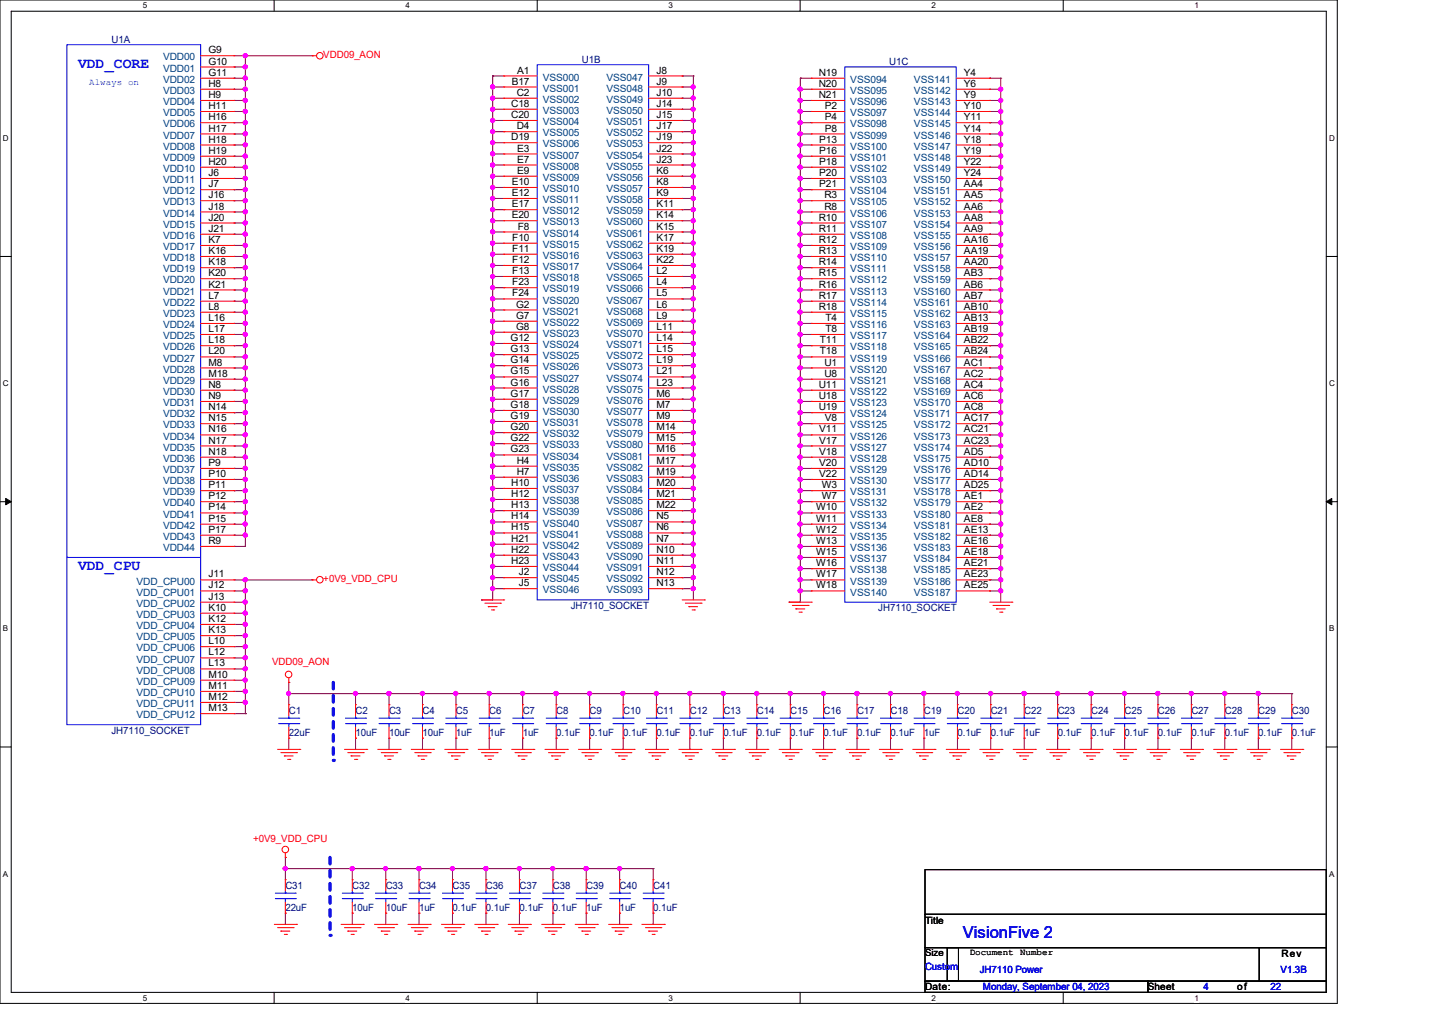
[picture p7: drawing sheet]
<svg xmlns="http://www.w3.org/2000/svg" width="297mm" height="210mm" viewBox="0 0 297 210" stroke-linecap="round" stroke-linejoin="round" font-family="sans-serif">
<defs><g id="words">
<text font-size="3.4" fill="#00f" x="199.7" y="194.5">VisionFive 2</text>
<g font-size="3" fill="#00f">
<text x="16.2" y="14.1">VDD_CORE</text>
<text x="16.2" y="118.1">VDD_CPU</text>
</g>
<g font-size="2.1" fill="#000080">
<text x="23.1" y="8.8">U1A</text>
<text x="120.7" y="13">U1B</text>
<text x="184.4" y="13.5">U1C</text>
<text x="118.4" y="126.3">JH7110_SOCKET</text>
<text x="182.2" y="126.7">JH7110_SOCKET</text>
<text x="59.9" y="148">C1</text>
<text x="73.7" y="148">C2</text>
<text x="80.7" y="148">C3</text>
<text x="87.6" y="148">C4</text>
<text x="94.6" y="148">C5</text>
<text x="101.5" y="148">C6</text>
<text x="108.4" y="148">C7</text>
<text x="115.4" y="148">C8</text>
<text x="122.3" y="148">C9</text>
<text x="129.2" y="148">C10</text>
<text x="136.1" y="148">C11</text>
<text x="143.1" y="148">C12</text>
<text x="150" y="148">C13</text>
<text x="157" y="148">C14</text>
<text x="163.9" y="148">C15</text>
<text x="170.8" y="148">C16</text>
<text x="177.8" y="148">C17</text>
<text x="184.7" y="148">C18</text>
<text x="191.6" y="148">C19</text>
<text x="198.6" y="148">C20</text>
<text x="205.5" y="148">C21</text>
<text x="212.4" y="148">C22</text>
<text x="219.4" y="148">C23</text>
<text x="226.3" y="148">C24</text>
<text x="233.3" y="148">C25</text>
<text x="240.2" y="148">C26</text>
<text x="247.1" y="148">C27</text>
<text x="254" y="148">C28</text>
<text x="261" y="148">C29</text>
<text x="267.9" y="148">C30</text>
<text x="23.1" y="152.1">JH7110_SOCKET</text>
<text x="59.9" y="152.6">22uF</text>
<text x="73.7" y="152.6">10uF</text>
<text x="80.7" y="152.6">10uF</text>
<text x="87.6" y="152.6">10uF</text>
<text x="94.6" y="152.6">1uF</text>
<text x="101.5" y="152.6">1uF</text>
<text x="108.4" y="152.6">1uF</text>
<text x="115.4" y="152.6">0.1uF</text>
<text x="122.3" y="152.6">0.1uF</text>
<text x="129.2" y="152.6">0.1uF</text>
<text x="136.1" y="152.6">0.1uF</text>
<text x="143.1" y="152.6">0.1uF</text>
<text x="150" y="152.6">0.1uF</text>
<text x="157" y="152.6">0.1uF</text>
<text x="163.9" y="152.6">0.1uF</text>
<text x="170.8" y="152.6">0.1uF</text>
<text x="177.8" y="152.6">0.1uF</text>
<text x="184.7" y="152.6">0.1uF</text>
<text x="191.6" y="152.6">1uF</text>
<text x="198.6" y="152.6">0.1uF</text>
<text x="205.5" y="152.6">0.1uF</text>
<text x="212.4" y="152.6">1uF</text>
<text x="219.4" y="152.6">0.1uF</text>
<text x="226.3" y="152.6">0.1uF</text>
<text x="233.3" y="152.6">0.1uF</text>
<text x="240.2" y="152.6">0.1uF</text>
<text x="247.1" y="152.6">0.1uF</text>
<text x="254" y="152.6">0.1uF</text>
<text x="261" y="152.6">0.1uF</text>
<text x="267.9" y="152.6">0.1uF</text>
<text x="59.2" y="184.3">C31</text>
<text x="73.1" y="184.3">C32</text>
<text x="80" y="184.3">C33</text>
<text x="86.9" y="184.3">C34</text>
<text x="93.9" y="184.3">C35</text>
<text x="100.8" y="184.3">C36</text>
<text x="107.7" y="184.3">C37</text>
<text x="114.7" y="184.3">C38</text>
<text x="121.6" y="184.3">C39</text>
<text x="128.5" y="184.3">C40</text>
<text x="135.5" y="184.3">C41</text>
<text x="59.2" y="188.9">22uF</text>
<text x="73.1" y="188.9">10uF</text>
<text x="80" y="188.9">10uF</text>
<text x="86.9" y="188.9">1uF</text>
<text x="93.9" y="188.9">0.1uF</text>
<text x="100.8" y="188.9">0.1uF</text>
<text x="107.7" y="188.9">0.1uF</text>
<text x="114.7" y="188.9">0.1uF</text>
<text x="121.6" y="188.9">1uF</text>
<text x="128.5" y="188.9">1uF</text>
<text x="135.5" y="188.9">0.1uF</text>
</g>
<g font-size="2.1">
<text x="43.2" y="11">G9</text>
<text x="43.2" y="13.4">G10</text>
<text x="43.2" y="15.7">G11</text>
<text x="43.2" y="18">H8</text>
<text x="106.1" y="17.5">B17</text>
<text x="107.3" y="15.2">A1</text>
<text x="136.1" y="15.2">J8</text>
<text x="136.1" y="17.5">J9</text>
<text x="169.8" y="15.7">N19</text>
<text x="169.8" y="18">N20</text>
<text x="199.9" y="15.7">Y4</text>
<text x="199.9" y="18">Y6</text>
<text x="43.2" y="20.3">H9</text>
<text x="43.2" y="22.6">H11</text>
<text x="106" y="22.1">C18</text>
<text x="107.2" y="19.9">C2</text>
<text x="136.1" y="19.9">J10</text>
<text x="136.1" y="22.1">J14</text>
<text x="169.8" y="20.3">N21</text>
<text x="171.1" y="22.6">P2</text>
<text x="199.9" y="20.3">Y9</text>
<text x="199.9" y="22.6">Y10</text>
<text x="43.2" y="24.9">H16</text>
<text x="43.2" y="27.3">H17</text>
<text x="43.2" y="29.5">H18</text>
<text x="106" y="24.5">C20</text>
<text x="106" y="29.1">D19</text>
<text x="107.2" y="26.8">D4</text>
<text x="136.1" y="24.5">J15</text>
<text x="136.1" y="26.8">J17</text>
<text x="136.1" y="29.1">J19</text>
<text x="169.9" y="29.5">P13</text>
<text x="171.1" y="24.9">P4</text>
<text x="171.1" y="27.3">P8</text>
<text x="199.9" y="24.9">Y11</text>
<text x="199.9" y="27.3">Y14</text>
<text x="199.9" y="29.5">Y18</text>
<text x="43.2" y="31.9">H19</text>
<text x="43.2" y="34.2">H20</text>
<text x="107.3" y="31.4">E3</text>
<text x="107.3" y="33.7">E7</text>
<text x="136.1" y="31.4">J22</text>
<text x="136.1" y="33.7">J23</text>
<text x="169.9" y="31.9">P16</text>
<text x="169.9" y="34.2">P18</text>
<text x="199.9" y="31.9">Y19</text>
<text x="199.9" y="34.2">Y22</text>
<text x="43.2" y="36.5">J6</text>
<text x="43.2" y="38.8">J7</text>
<text x="43.2" y="41.1">J16</text>
<text x="106.1" y="38.4">E10</text>
<text x="106.1" y="40.6">E12</text>
<text x="107.3" y="36">E9</text>
<text x="136.1" y="36">K6</text>
<text x="136.1" y="38.4">K8</text>
<text x="136.1" y="40.6">K9</text>
<text x="169.9" y="36.5">P20</text>
<text x="169.9" y="38.8">P21</text>
<text x="171" y="41.1">R3</text>
<text x="199.9" y="36.5">Y24</text>
<text x="199.9" y="38.8">AA4</text>
<text x="199.9" y="41.1">AA5</text>
<text x="43.2" y="43.4">J18</text>
<text x="43.2" y="45.7">J20</text>
<text x="106.1" y="43">E17</text>
<text x="106.1" y="45.3">E20</text>
<text x="107.4" y="47.6">F8</text>
<text x="136.1" y="43">K11</text>
<text x="136.1" y="45.3">K14</text>
<text x="136.1" y="47.6">K15</text>
<text x="169.8" y="45.7">R10</text>
<text x="171" y="43.4">R8</text>
<text x="199.9" y="43.4">AA6</text>
<text x="199.9" y="45.7">AA8</text>
<text x="43.2" y="48">J21</text>
<text x="43.2" y="50.4">K7</text>
<text x="43.2" y="52.7">K16</text>
<text x="106.3" y="49.9">F10</text>
<text x="106.3" y="52.2">F11</text>
<text x="136.1" y="49.9">K17</text>
<text x="136.1" y="52.2">K19</text>
<text x="169.8" y="48">R11</text>
<text x="169.8" y="50.4">R12</text>
<text x="169.8" y="52.7">R13</text>
<text x="199.9" y="48">AA9</text>
<text x="199.9" y="50.4">AA16</text>
<text x="199.9" y="52.7">AA19</text>
<text x="43.2" y="55">K18</text>
<text x="43.2" y="57.3">K20</text>
<text x="43.2" y="59.6">K21</text>
<text x="106.3" y="54.5">F12</text>
<text x="106.3" y="56.8">F13</text>
<text x="106.3" y="59.1">F23</text>
<text x="136.1" y="54.5">K22</text>
<text x="136.1" y="56.8">L2</text>
<text x="136.1" y="59.1">L4</text>
<text x="169.8" y="55">R14</text>
<text x="169.8" y="57.3">R15</text>
<text x="169.8" y="59.6">R16</text>
<text x="199.9" y="55">AA20</text>
<text x="199.9" y="57.3">AB3</text>
<text x="199.9" y="59.6">AB6</text>
<text x="43.2" y="61.9">L7</text>
<text x="43.2" y="64.2">L8</text>
<text x="106.3" y="61.5">F24</text>
<text x="107.1" y="63.8">G2</text>
<text x="136.1" y="61.5">L5</text>
<text x="136.1" y="63.8">L6</text>
<text x="169.8" y="61.9">R17</text>
<text x="169.8" y="64.2">R18</text>
<text x="199.9" y="61.9">AB7</text>
<text x="199.9" y="64.2">AB10</text>
<text x="43.2" y="66.5">L16</text>
<text x="43.2" y="68.8">L17</text>
<text x="43.2" y="71.2">L18</text>
<text x="105.9" y="70.7">G12</text>
<text x="107.1" y="66.1">G7</text>
<text x="107.1" y="68.4">G8</text>
<text x="136.1" y="66.1">L9</text>
<text x="136.1" y="68.4">L11</text>
<text x="136.1" y="70.7">L14</text>
<text x="170.1" y="71.2">T11</text>
<text x="171.2" y="66.5">T4</text>
<text x="171.2" y="68.8">T8</text>
<text x="199.9" y="66.5">AB13</text>
<text x="199.9" y="68.8">AB19</text>
<text x="199.9" y="71.2">AB22</text>
<text x="43.2" y="73.5">L20</text>
<text x="43.2" y="75.8">M8</text>
<text x="105.9" y="73">G13</text>
<text x="105.9" y="75.3">G14</text>
<text x="105.9" y="77.6">G15</text>
<text x="136.1" y="73">L15</text>
<text x="136.1" y="75.3">L19</text>
<text x="136.1" y="77.6">L21</text>
<text x="170.1" y="73.5">T18</text>
<text x="171" y="75.8">U1</text>
<text x="199.9" y="73.5">AB24</text>
<text x="199.9" y="75.8">AC1</text>
<text x="43.2" y="78.1">M18</text>
<text x="43.2" y="80.4">N8</text>
<text x="43.2" y="82.7">N9</text>
<text x="105.9" y="79.9">G16</text>
<text x="105.9" y="82.3">G17</text>
<text x="136.1" y="79.9">L23</text>
<text x="136.1" y="82.3">M6</text>
<text x="169.8" y="80.4">U11</text>
<text x="169.8" y="82.7">U18</text>
<text x="171" y="78.1">U8</text>
<text x="199.9" y="78.1">AC2</text>
<text x="199.9" y="80.4">AC4</text>
<text x="199.9" y="82.7">AC6</text>
<text x="43.2" y="85">N14</text>
<text x="43.2" y="87.3">N15</text>
<text x="43.2" y="89.7">N16</text>
<text x="105.9" y="84.6">G18</text>
<text x="105.9" y="86.9">G19</text>
<text x="105.9" y="89.2">G20</text>
<text x="136.1" y="84.6">M7</text>
<text x="136.1" y="86.9">M9</text>
<text x="136.1" y="89.2">M14</text>
<text x="169.8" y="85">U19</text>
<text x="169.9" y="89.7">V11</text>
<text x="171.1" y="87.3">V8</text>
<text x="199.9" y="85">AC8</text>
<text x="199.9" y="87.3">AC17</text>
<text x="199.9" y="89.7">AC21</text>
<text x="43.2" y="91.9">N17</text>
<text x="43.2" y="94.3">N18</text>
<text x="105.9" y="91.5">G22</text>
<text x="105.9" y="93.8">G23</text>
<text x="136.1" y="91.5">M15</text>
<text x="136.1" y="93.8">M16</text>
<text x="169.9" y="91.9">V17</text>
<text x="169.9" y="94.3">V18</text>
<text x="199.9" y="91.9">AC23</text>
<text x="199.9" y="94.3">AD5</text>
<text x="43.2" y="96.6">P9</text>
<text x="43.2" y="98.9">P10</text>
<text x="43.2" y="101.2">P11</text>
<text x="106" y="100.8">H10</text>
<text x="107.2" y="96.1">H4</text>
<text x="107.2" y="98.4">H7</text>
<text x="136.1" y="96.1">M17</text>
<text x="136.1" y="98.4">M19</text>
<text x="136.1" y="100.8">M20</text>
<text x="169.9" y="96.6">V20</text>
<text x="169.9" y="98.9">V22</text>
<text x="170.4" y="101.2">W3</text>
<text x="199.9" y="96.6">AD10</text>
<text x="199.9" y="98.9">AD14</text>
<text x="199.9" y="101.2">AD25</text>
<text x="43.2" y="103.5">P12</text>
<text x="43.2" y="105.8">P14</text>
<text x="106" y="103">H12</text>
<text x="106" y="105.4">H13</text>
<text x="106" y="107.7">H14</text>
<text x="136.1" y="103">M21</text>
<text x="136.1" y="105.4">M22</text>
<text x="136.1" y="107.7">N5</text>
<text x="169.3" y="105.8">W10</text>
<text x="170.4" y="103.5">W7</text>
<text x="199.9" y="103.5">AE1</text>
<text x="199.9" y="105.8">AE2</text>
<text x="43.2" y="108.2">P15</text>
<text x="43.2" y="110.4">P17</text>
<text x="43.2" y="112.8">R9</text>
<text x="106" y="110">H15</text>
<text x="106" y="112.3">H21</text>
<text x="136.1" y="110">N6</text>
<text x="136.1" y="112.3">N7</text>
<text x="169.3" y="108.2">W11</text>
<text x="169.3" y="110.4">W12</text>
<text x="169.3" y="112.8">W13</text>
<text x="199.9" y="108.2">AE8</text>
<text x="199.9" y="110.4">AE13</text>
<text x="199.9" y="112.8">AE16</text>
<text x="43.2" y="119.7">J11</text>
<text x="106" y="114.6">H22</text>
<text x="106" y="116.9">H23</text>
<text x="107.6" y="119.3">J2</text>
<text x="136.1" y="114.6">N10</text>
<text x="136.1" y="116.9">N11</text>
<text x="136.1" y="119.3">N12</text>
<text x="169.3" y="115.1">W15</text>
<text x="169.3" y="117.4">W16</text>
<text x="169.3" y="119.7">W17</text>
<text x="199.9" y="115.1">AE18</text>
<text x="199.9" y="117.4">AE21</text>
<text x="199.9" y="119.7">AE23</text>
<text x="43.2" y="122">J12</text>
<text x="43.2" y="124.3">J13</text>
<text x="107.6" y="121.5">J5</text>
<text x="136.1" y="121.5">N13</text>
<text x="169.3" y="122">W18</text>
<text x="199.9" y="122">AE25</text>
<text x="43.2" y="126.6">K10</text>
<text x="43.2" y="128.9">K12</text>
<text x="43.2" y="131.3">K13</text>
<text x="43.2" y="133.6">L10</text>
<text x="43.2" y="135.9">L12</text>
<text x="43.2" y="138.2">L13</text>
<text x="43.2" y="140.5">M10</text>
<text x="43.2" y="142.8">M11</text>
<text x="43.2" y="145.1">M12</text>
<text x="43.2" y="147.4">M13</text>
<text x="191.9" y="191.5">Title</text>
<text x="265.8" y="198.4">Rev</text>
<text x="191.9" y="205.3">Date:</text>
<text x="238.1" y="205.3">Sheet</text>
<text x="256.6" y="205.3">of</text>
</g>
<g font-size="2.1" fill="#004080">
<text x="33.8" y="12.5">VDD00</text>
<text x="33.8" y="14.9">VDD01</text>
<text x="33.8" y="17.2">VDD02</text>
<text x="112.6" y="16.7">VSS000</text>
<text x="125.8" y="16.7">VSS047</text>
<text x="176.4" y="17.2">VSS094</text>
<text x="189.6" y="17.2">VSS141</text>
<text x="33.8" y="19.5">VDD03</text>
<text x="33.8" y="21.8">VDD04</text>
<text x="112.6" y="19">VSS001</text>
<text x="112.6" y="21.3">VSS002</text>
<text x="112.6" y="23.6">VSS003</text>
<text x="125.8" y="19">VSS048</text>
<text x="125.8" y="21.3">VSS049</text>
<text x="125.8" y="23.6">VSS050</text>
<text x="176.4" y="19.5">VSS095</text>
<text x="176.4" y="21.8">VSS096</text>
<text x="189.6" y="19.5">VSS142</text>
<text x="189.6" y="21.8">VSS143</text>
<text x="33.8" y="24.1">VDD05</text>
<text x="33.8" y="26.4">VDD06</text>
<text x="33.8" y="28.7">VDD07</text>
<text x="112.6" y="26">VSS004</text>
<text x="112.6" y="28.3">VSS005</text>
<text x="125.8" y="26">VSS051</text>
<text x="125.8" y="28.3">VSS052</text>
<text x="176.4" y="24.1">VSS097</text>
<text x="176.4" y="26.4">VSS098</text>
<text x="176.4" y="28.7">VSS099</text>
<text x="189.6" y="24.1">VSS144</text>
<text x="189.6" y="26.4">VSS145</text>
<text x="189.6" y="28.7">VSS146</text>
<text x="33.8" y="31">VDD08</text>
<text x="33.8" y="33.4">VDD09</text>
<text x="33.8" y="35.6">VDD10</text>
<text x="112.6" y="30.6">VSS006</text>
<text x="112.6" y="32.9">VSS007</text>
<text x="112.6" y="35.2">VSS008</text>
<text x="125.8" y="30.6">VSS053</text>
<text x="125.8" y="32.9">VSS054</text>
<text x="125.8" y="35.2">VSS055</text>
<text x="176.4" y="31">VSS100</text>
<text x="176.4" y="33.4">VSS101</text>
<text x="176.4" y="35.6">VSS102</text>
<text x="189.6" y="31">VSS147</text>
<text x="189.6" y="33.4">VSS148</text>
<text x="189.6" y="35.6">VSS149</text>
<text x="33.8" y="38">VDD11</text>
<text x="33.8" y="40.3">VDD12</text>
<text x="112.6" y="37.5">VSS009</text>
<text x="112.6" y="39.8">VSS010</text>
<text x="125.8" y="37.5">VSS056</text>
<text x="125.8" y="39.8">VSS057</text>
<text x="176.4" y="38">VSS103</text>
<text x="176.4" y="40.3">VSS104</text>
<text x="189.6" y="38">VSS150</text>
<text x="189.6" y="40.3">VSS151</text>
<text x="33.8" y="42.6">VDD13</text>
<text x="33.8" y="44.9">VDD14</text>
<text x="33.8" y="47.2">VDD15</text>
<text x="112.6" y="42.1">VSS011</text>
<text x="112.6" y="44.5">VSS012</text>
<text x="112.6" y="46.7">VSS013</text>
<text x="125.8" y="42.1">VSS058</text>
<text x="125.8" y="44.5">VSS059</text>
<text x="125.8" y="46.7">VSS060</text>
<text x="176.4" y="42.6">VSS105</text>
<text x="176.4" y="44.9">VSS106</text>
<text x="176.4" y="47.2">VSS107</text>
<text x="189.6" y="42.6">VSS152</text>
<text x="189.6" y="44.9">VSS153</text>
<text x="189.6" y="47.2">VSS154</text>
<text x="33.8" y="49.5">VDD16</text>
<text x="33.8" y="51.9">VDD17</text>
<text x="112.6" y="49.1">VSS014</text>
<text x="112.6" y="51.4">VSS015</text>
<text x="112.6" y="53.7">VSS016</text>
<text x="125.8" y="49.1">VSS061</text>
<text x="125.8" y="51.4">VSS062</text>
<text x="125.8" y="53.7">VSS063</text>
<text x="176.4" y="49.5">VSS108</text>
<text x="176.4" y="51.9">VSS109</text>
<text x="189.6" y="49.5">VSS155</text>
<text x="189.6" y="51.9">VSS156</text>
<text x="33.8" y="54.1">VDD18</text>
<text x="33.8" y="56.5">VDD19</text>
<text x="33.8" y="58.8">VDD20</text>
<text x="112.6" y="56">VSS017</text>
<text x="112.6" y="58.3">VSS018</text>
<text x="125.8" y="56">VSS064</text>
<text x="125.8" y="58.3">VSS065</text>
<text x="176.4" y="54.1">VSS110</text>
<text x="176.4" y="56.5">VSS111</text>
<text x="176.4" y="58.8">VSS112</text>
<text x="189.6" y="54.1">VSS157</text>
<text x="189.6" y="56.5">VSS158</text>
<text x="189.6" y="58.8">VSS159</text>
<text x="33.8" y="61.1">VDD21</text>
<text x="33.8" y="63.4">VDD22</text>
<text x="33.8" y="65.7">VDD23</text>
<text x="112.6" y="60.6">VSS019</text>
<text x="112.6" y="63">VSS020</text>
<text x="112.6" y="65.2">VSS021</text>
<text x="125.8" y="60.6">VSS066</text>
<text x="125.8" y="63">VSS067</text>
<text x="125.8" y="65.2">VSS068</text>
<text x="176.4" y="61.1">VSS113</text>
<text x="176.4" y="63.4">VSS114</text>
<text x="176.4" y="65.7">VSS115</text>
<text x="189.6" y="61.1">VSS160</text>
<text x="189.6" y="63.4">VSS161</text>
<text x="189.6" y="65.7">VSS162</text>
<text x="33.8" y="68">VDD24</text>
<text x="33.8" y="70.3">VDD25</text>
<text x="112.6" y="67.6">VSS022</text>
<text x="112.6" y="69.9">VSS023</text>
<text x="125.8" y="67.6">VSS069</text>
<text x="125.8" y="69.9">VSS070</text>
<text x="176.4" y="68">VSS116</text>
<text x="176.4" y="70.3">VSS117</text>
<text x="189.6" y="68">VSS163</text>
<text x="189.6" y="70.3">VSS164</text>
<text x="33.8" y="72.6">VDD26</text>
<text x="33.8" y="75">VDD27</text>
<text x="33.8" y="77.3">VDD28</text>
<text x="112.6" y="72.2">VSS024</text>
<text x="112.6" y="74.5">VSS025</text>
<text x="112.6" y="76.8">VSS026</text>
<text x="125.8" y="72.2">VSS071</text>
<text x="125.8" y="74.5">VSS072</text>
<text x="125.8" y="76.8">VSS073</text>
<text x="176.4" y="72.6">VSS118</text>
<text x="176.4" y="75">VSS119</text>
<text x="176.4" y="77.3">VSS120</text>
<text x="189.6" y="72.6">VSS165</text>
<text x="189.6" y="75">VSS166</text>
<text x="189.6" y="77.3">VSS167</text>
<text x="33.8" y="79.6">VDD29</text>
<text x="33.8" y="81.9">VDD30</text>
<text x="112.6" y="79.1">VSS027</text>
<text x="112.6" y="81.4">VSS028</text>
<text x="112.6" y="83.7">VSS029</text>
<text x="125.8" y="79.1">VSS074</text>
<text x="125.8" y="81.4">VSS075</text>
<text x="125.8" y="83.7">VSS076</text>
<text x="176.4" y="79.6">VSS121</text>
<text x="176.4" y="81.9">VSS122</text>
<text x="189.6" y="79.6">VSS168</text>
<text x="189.6" y="81.9">VSS169</text>
<text x="33.8" y="84.2">VDD31</text>
<text x="33.8" y="86.5">VDD32</text>
<text x="33.8" y="88.8">VDD33</text>
<text x="112.6" y="86.1">VSS030</text>
<text x="112.6" y="88.4">VSS031</text>
<text x="125.8" y="86.1">VSS077</text>
<text x="125.8" y="88.4">VSS078</text>
<text x="176.4" y="84.2">VSS123</text>
<text x="176.4" y="86.5">VSS124</text>
<text x="176.4" y="88.8">VSS125</text>
<text x="189.6" y="84.2">VSS170</text>
<text x="189.6" y="86.5">VSS171</text>
<text x="189.6" y="88.8">VSS172</text>
<text x="33.8" y="91.1">VDD34</text>
<text x="33.8" y="93.4">VDD35</text>
<text x="33.8" y="95.8">VDD36</text>
<text x="112.6" y="90.7">VSS032</text>
<text x="112.6" y="93">VSS033</text>
<text x="112.6" y="95.3">VSS034</text>
<text x="125.8" y="90.7">VSS079</text>
<text x="125.8" y="93">VSS080</text>
<text x="125.8" y="95.3">VSS081</text>
<text x="176.4" y="91.1">VSS126</text>
<text x="176.4" y="93.4">VSS127</text>
<text x="176.4" y="95.8">VSS128</text>
<text x="189.6" y="91.1">VSS173</text>
<text x="189.6" y="93.4">VSS174</text>
<text x="189.6" y="95.8">VSS175</text>
<text x="33.8" y="98.1">VDD37</text>
<text x="33.8" y="100.4">VDD38</text>
<text x="112.6" y="97.6">VSS035</text>
<text x="112.6" y="99.9">VSS036</text>
<text x="125.8" y="97.6">VSS082</text>
<text x="125.8" y="99.9">VSS083</text>
<text x="176.4" y="98.1">VSS129</text>
<text x="176.4" y="100.4">VSS130</text>
<text x="189.6" y="98.1">VSS176</text>
<text x="189.6" y="100.4">VSS177</text>
<text x="33.8" y="102.7">VDD39</text>
<text x="33.8" y="105">VDD40</text>
<text x="33.8" y="107.3">VDD41</text>
<text x="112.6" y="102.2">VSS037</text>
<text x="112.6" y="104.5">VSS038</text>
<text x="112.6" y="106.9">VSS039</text>
<text x="125.8" y="102.2">VSS084</text>
<text x="125.8" y="104.5">VSS085</text>
<text x="125.8" y="106.9">VSS086</text>
<text x="176.4" y="102.7">VSS131</text>
<text x="176.4" y="105">VSS132</text>
<text x="176.4" y="107.3">VSS133</text>
<text x="189.6" y="102.7">VSS178</text>
<text x="189.6" y="105">VSS179</text>
<text x="189.6" y="107.3">VSS180</text>
<text x="33.8" y="109.6">VDD42</text>
<text x="33.8" y="111.9">VDD43</text>
<text x="112.6" y="109.2">VSS040</text>
<text x="112.6" y="111.5">VSS041</text>
<text x="112.6" y="113.8">VSS042</text>
<text x="125.8" y="109.2">VSS087</text>
<text x="125.8" y="111.5">VSS088</text>
<text x="125.8" y="113.8">VSS089</text>
<text x="176.4" y="109.6">VSS134</text>
<text x="176.4" y="111.9">VSS135</text>
<text x="189.6" y="109.6">VSS181</text>
<text x="189.6" y="111.9">VSS182</text>
<text x="33.8" y="114.3">VDD44</text>
<text x="112.6" y="116.1">VSS043</text>
<text x="112.6" y="118.4">VSS044</text>
<text x="125.8" y="116.1">VSS090</text>
<text x="125.8" y="118.4">VSS091</text>
<text x="176.4" y="114.3">VSS136</text>
<text x="176.4" y="116.5">VSS137</text>
<text x="176.4" y="118.9">VSS138</text>
<text x="189.6" y="114.3">VSS183</text>
<text x="189.6" y="116.5">VSS184</text>
<text x="189.6" y="118.9">VSS185</text>
<text x="28.3" y="121.2">VDD_CPU00</text>
<text x="28.3" y="123.5">VDD_CPU01</text>
<text x="28.3" y="125.8">VDD_CPU02</text>
<text x="112.6" y="120.7">VSS045</text>
<text x="112.6" y="123">VSS046</text>
<text x="125.8" y="120.7">VSS092</text>
<text x="125.8" y="123">VSS093</text>
<text x="176.4" y="121.2">VSS139</text>
<text x="176.4" y="123.5">VSS140</text>
<text x="189.6" y="121.2">VSS186</text>
<text x="189.6" y="123.5">VSS187</text>
<text x="28.3" y="128.1">VDD_CPU03</text>
<text x="28.3" y="130.4">VDD_CPU04</text>
<text x="28.3" y="132.8">VDD_CPU05</text>
<text x="28.3" y="135">VDD_CPU06</text>
<text x="28.3" y="137.4">VDD_CPU07</text>
<text x="28.3" y="139.7">VDD_CPU08</text>
<text x="28.3" y="142">VDD_CPU09</text>
<text x="28.3" y="144.3">VDD_CPU10</text>
<text x="28.3" y="146.6">VDD_CPU11</text>
<text x="28.3" y="148.9">VDD_CPU12</text>
</g>
<g font-size="2.1" fill="#f00">
<text x="67.1" y="12.1">VDD09_AON</text>
<text x="67.1" y="120.7">+0V9_VDD_CPU</text>
<text x="56.4" y="137.8">VDD09_AON</text>
<text x="52.5" y="174.6">+0V9_VDD_CPU</text>
</g>
<g font-size="2.1" fill="#00f">
<text x="191.9" y="201.2">Custom</text>
<text x="203.2" y="201.6">JH7110 Power</text>
<text x="265.6" y="201.6">V1.3B</text>
<text x="203.9" y="205.3">Monday, September 04, 2023</text>
<text x="249.6" y="205.3">4</text>
<text x="263.5" y="205.3">22</text>
</g>
<text font-size="2" x="191.9" y="198.3">Size</text>
<text font-size="1.9" fill="#00f" x="18.5" y="17.7">Always on</text>
<text font-size="1.9" x="201.1" y="198">Document Number</text>
<g font-size="1.7">
<text x="29.6" y="1.7">5</text>
<text x="84.1" y="1.7">4</text>
<text x="138.7" y="1.7">3</text>
<text x="193.2" y="1.7">2</text>
<text x="247.8" y="1.7">1</text>
<text x=".6" y="29.2">D</text>
<text x="275.7" y="29.2">D</text>
<text x=".6" y="80.1">C</text>
<text x="275.7" y="80.1">C</text>
<text x=".6" y="130.9">B</text>
<text x="275.7" y="130.9">B</text>
<text x=".6" y="181.7">A</text>
<text x="275.7" y="181.7">A</text>
<text x="29.6" y="207.5">5</text>
<text x="84.1" y="207.5">4</text>
<text x="138.7" y="207.5">3</text>
<text x="193.2" y="207.5">2</text>
<text x="247.8" y="207.5">1</text>
</g>
</g></defs>
<path d="M0 0h277.4v208h-277.4zM2.3 2.3h272.8v203.4h-272.8z" fill="none" stroke="#000" stroke-width=".21"/>
<g fill="#fff">
<path d="M29.6 .3h.9v1.8h-.9z"/>
<path d="M29.6 206h.9v1.9h-.9z"/>
</g>
<path d="M56.9 0v2.3M56.9 205.7v2.4" fill="none" stroke="#000" stroke-width=".21"/>
<g fill="#fff">
<path d="M84.1 .3h.9v1.8h-.9z"/>
<path d="M84.1 206h.9v1.9h-.9z"/>
</g>
<path d="M111.4 0v2.3M111.4 205.7v2.4" fill="none" stroke="#000" stroke-width=".21"/>
<g fill="#fff">
<path d="M138.7 .3h.9v1.8h-.9z"/>
<path d="M138.7 206h.9v1.9h-.9z"/>
</g>
<path d="M165.9 0v2.3M165.9 205.7v2.4" fill="none" stroke="#000" stroke-width=".21"/>
<g fill="#fff">
<path d="M193.2 .3h.9v1.8h-.9z"/>
<path d="M193.2 206h.9v1.9h-.9z"/>
</g>
<path d="M220.5 0v2.3M220.5 205.7v2.4" fill="none" stroke="#000" stroke-width=".21"/>
<g fill="#fff">
<path d="M247.8 .3h.9v1.8h-.9z"/>
<path d="M247.8 206h.9v1.9h-.9z"/>
<path d="M.6 27.7h1.2v1.9h-1.2z"/>
<path d="M275.7 27.7h1.2v1.9h-1.2z"/>
<path d="M.6 78.6h1.2v1.8h-1.2z"/>
<path d="M275.7 78.6h1.2v1.8h-1.2z"/>
</g>
<path d="M0 53.2h2.3M275.1 53.2h2.3" fill="none" stroke="#000" stroke-width=".21"/>
<g fill="#fff">
<path d="M.6 129.4h1.1v1.9h-1.1z"/>
<path d="M275.7 129.4h1.1v1.9h-1.1z"/>
</g>
<path d="M0 104h2.3M275.1 104h2.3" fill="none" stroke="#000" stroke-width=".21"/>
<path d="M1.2 103.3l1.1 .7-1.1 .6zM275.1 104l1.1-.7v1.3z" fill="#000" stroke="#000" stroke-width=".21"/>
<g fill="#fff">
<path d="M.6 180.3h1.1v1.8h-1.1z"/>
<path d="M275.7 180.3h1.1v1.8h-1.1z"/>
</g>
<path d="M0 154.9h2.3M275.1 154.9h2.3" fill="none" stroke="#000" stroke-width=".21"/>
<path d="M69.1 141.5v16.1" fill="none" stroke="#00f" stroke-width=".68" stroke-dasharray="1.4"/>
<circle cx="69.1" cy="157.6" r=".34" fill="#00f" stroke-dasharray="1.4"/>
<path d="M68.5 177.8v16.1" fill="none" stroke="#00f" stroke-width=".68" stroke-dasharray="1.4"/>
<circle cx="68.5" cy="193.9" r=".34" fill="#00f" stroke-dasharray="1.4"/>
<g fill="none" stroke="#800040" stroke-width=".21">
<path d="M48.6 13.9h.1M48.6 16.2h.1M48.6 18.5h.1M48.6 11.6h16.1M48.6 13.9h2.3M48.6 16.2h2.3M48.6 18.5h2.3M50.9 11.6h.1M50.9 13.9h.1M50.9 16.2h.1M50.9 18.5h.1M50.9 11.6v101.7h-2.3"/>
<path d="M64.7 11.6h.1M102.2 15.7h.1M102.2 18h.1M102.2 15.7v108.7h-2.3M102.2 15.7h2.3M102.2 18h2.3M141.5 15.7h.1M141.5 18h.1M141.5 15.7h2.3M141.5 18h2.3M143.8 15.7h.1M143.8 18h.1"/>
<path d="M143.8 15.7v108.7M166 18.5h.1M166 16.2h.1M166 16.2h2.3M166 18.5h2.3M166 16.2v108.6h-2.3M205.3 18.5h.1M205.3 16.2h.1M205.3 16.2h2.3M205.3 18.5h2.3M207.6 16.2h.1M207.6 18.5h.1"/>
<path d="M207.6 16.2v108.6M48.6 20.8h.1M48.6 23.1h.1M48.6 25.4h.1M48.6 27.8h.1M48.6 30.1h.1M48.6 32.4h.1M48.6 34.7h.1M48.6 37h.1M48.6 39.3h.1M48.6 20.8h2.3M48.6 23.1h2.3"/>
<path d="M48.6 25.4h2.3M48.6 27.8h2.3M48.6 30.1h2.3M48.6 32.4h2.3M48.6 34.7h2.3M48.6 37h2.3M48.6 39.3h2.3M50.9 20.8h.1M50.9 23.1h.1M50.9 25.4h.1M50.9 27.8h.1M50.9 30.1h.1"/>
<path d="M50.9 32.4h.1M50.9 34.7h.1M50.9 37h.1M50.9 39.3h.1M102.2 20.4h.1M102.2 22.6h.1M102.2 25h.1M102.2 27.3h.1M102.2 29.6h.1M102.2 31.9h.1M102.2 34.2h.1M102.2 36.5h.1"/>
<path d="M102.2 38.9h.1M102.2 20.4h2.3M102.2 22.6h2.3M102.2 25h2.3M102.2 27.3h2.3M102.2 29.6h2.3M102.2 31.9h2.3M102.2 34.2h2.3M102.2 36.5h2.3M102.2 38.9h2.3M141.5 20.4h.1M141.5 22.6h.1"/>
<path d="M141.5 25h.1M141.5 27.3h.1M141.5 29.6h.1M141.5 31.9h.1M141.5 34.2h.1M141.5 36.5h.1M141.5 38.9h.1M141.5 20.4h2.3M141.5 22.6h2.3M141.5 25h2.3M141.5 27.3h2.3M141.5 29.6h2.3"/>
<path d="M141.5 31.9h2.3M141.5 34.2h2.3M141.5 36.5h2.3M141.5 38.9h2.3M143.8 20.4h.1M143.8 22.6h.1M143.8 25h.1M143.8 27.3h.1M143.8 29.6h.1M143.8 31.9h.1M143.8 34.2h.1M143.8 36.5h.1"/>
<path d="M143.8 38.9h.1M166 37h.1M166 34.7h.1M166 32.4h.1M166 30.1h.1M166 27.8h.1M166 25.4h.1M166 23.1h.1M166 20.8h.1M166 39.3h.1M166 20.8h2.3M166 23.1h2.3"/>
<path d="M166 25.4h2.3M166 27.8h2.3M166 30.1h2.3M166 32.4h2.3M166 34.7h2.3M166 37h2.3M166 39.3h2.3M205.3 23.1h.1M205.3 20.8h.1M205.3 39.3h.1M205.3 37h.1M205.3 34.7h.1"/>
<path d="M205.3 32.4h.1M205.3 30.1h.1M205.3 27.8h.1M205.3 25.4h.1M205.3 20.8h2.3M205.3 23.1h2.3M205.3 25.4h2.3M205.3 27.8h2.3M205.3 30.1h2.3M205.3 32.4h2.3M205.3 34.7h2.3M205.3 37h2.3"/>
<path d="M205.3 39.3h2.3M207.6 27.8h.1M207.6 25.4h.1M207.6 23.1h.1M207.6 20.8h.1M207.6 39.3h.1M207.6 37h.1M207.6 34.7h.1M207.6 32.4h.1M207.6 30.1h.1M48.6 41.6h.1M48.6 43.9h.1"/>
<path d="M48.6 46.2h.1M48.6 48.6h.1M48.6 50.9h.1M48.6 53.2h.1M48.6 55.5h.1M48.6 57.8h.1M48.6 41.6h2.3M48.6 43.9h2.3M48.6 46.2h2.3M48.6 48.6h2.3M48.6 50.9h2.3M48.6 53.2h2.3"/>
<path d="M48.6 55.5h2.3M48.6 57.8h2.3M50.9 41.6h.1M50.9 43.9h.1M50.9 46.2h.1M50.9 48.6h.1M50.9 50.9h.1M50.9 53.2h.1M50.9 55.5h.1M50.9 57.8h.1M102.2 41.1h.1M102.2 43.5h.1"/>
<path d="M102.2 45.8h.1M102.2 48.1h.1M102.2 50.4h.1M102.2 52.7h.1M102.2 55h.1M102.2 57.3h.1M102.2 59.6h.1M102.2 41.1h2.3M102.2 43.5h2.3M102.2 45.8h2.3M102.2 48.1h2.3M102.2 50.4h2.3"/>
<path d="M102.2 52.7h2.3M102.2 55h2.3M102.2 57.3h2.3M102.2 59.6h2.3M141.5 41.1h.1M141.5 43.5h.1M141.5 45.8h.1M141.5 48.1h.1M141.5 50.4h.1M141.5 52.7h.1M141.5 55h.1M141.5 57.3h.1"/>
<path d="M141.5 59.6h.1M141.5 41.1h2.3M141.5 43.5h2.3M141.5 45.8h2.3M141.5 48.1h2.3M141.5 50.4h2.3M141.5 52.7h2.3M141.5 55h2.3M141.5 57.3h2.3M141.5 59.6h2.3M143.8 41.1h.1M143.8 43.5h.1"/>
<path d="M143.8 45.8h.1M143.8 48.1h.1M143.8 50.4h.1M143.8 52.7h.1M143.8 55h.1M143.8 57.3h.1M143.8 59.6h.1M166 57.8h.1M166 55.5h.1M166 53.2h.1M166 50.9h.1M166 48.6h.1"/>
<path d="M166 46.2h.1M166 43.9h.1M166 41.6h.1M166 41.6h2.3M166 43.9h2.3M166 46.2h2.3M166 48.6h2.3M166 50.9h2.3M166 53.2h2.3M166 55.5h2.3M166 57.8h2.3M205.3 41.6h.1"/>
<path d="M205.3 57.8h.1M205.3 55.5h.1M205.3 53.2h.1M205.3 50.9h.1M205.3 48.6h.1M205.3 46.2h.1M205.3 43.9h.1M205.3 41.6h2.3M205.3 43.9h2.3M205.3 46.2h2.3M205.3 48.6h2.3M205.3 50.9h2.3"/>
<path d="M205.3 53.2h2.3M205.3 55.5h2.3M205.3 57.8h2.3M207.6 57.8h.1M207.6 55.5h.1M207.6 53.2h.1M207.6 50.9h.1M207.6 48.6h.1M207.6 46.2h.1M207.6 43.9h.1M207.6 41.6h.1M48.6 60.1h.1"/>
<path d="M48.6 62.4h.1M48.6 64.7h.1M48.6 67.1h.1M48.6 69.3h.1M48.6 71.7h.1M48.6 74h.1M48.6 76.3h.1M48.6 78.6h.1M48.6 60.1h2.3M48.6 62.4h2.3M48.6 64.7h2.3M48.6 67.1h2.3"/>
<path d="M48.6 69.3h2.3M48.6 71.7h2.3M48.6 74h2.3M48.6 76.3h2.3M48.6 78.6h2.3M50.9 60.1h.1M50.9 62.4h.1M50.9 64.7h.1M50.9 67.1h.1M50.9 69.3h.1M50.9 71.7h.1M50.9 74h.1"/>
<path d="M50.9 76.3h.1M50.9 78.6h.1M102.2 62h.1M102.2 64.3h.1M102.2 66.6h.1M102.2 68.9h.1M102.2 71.2h.1M102.2 73.5h.1M102.2 75.8h.1M102.2 78.1h.1M102.2 62h2.3M102.2 64.3h2.3"/>
<path d="M102.2 66.6h2.3M102.2 68.9h2.3M102.2 71.2h2.3M102.2 73.5h2.3M102.2 75.8h2.3M102.2 78.1h2.3M141.5 62h.1M141.5 64.3h.1M141.5 66.6h.1M141.5 68.9h.1M141.5 71.2h.1M141.5 73.5h.1"/>
<path d="M141.5 75.8h.1M141.5 78.1h.1M141.5 62h2.3M141.5 64.3h2.3M141.5 66.6h2.3M141.5 68.9h2.3M141.5 71.2h2.3M141.5 73.5h2.3M141.5 75.8h2.3M141.5 78.1h2.3M143.8 62h.1M143.8 64.3h.1"/>
<path d="M143.8 66.6h.1M143.8 68.9h.1M143.8 71.2h.1M143.8 73.5h.1M143.8 75.8h.1M143.8 78.1h.1M166 74h.1M166 71.7h.1M166 69.3h.1M166 67.1h.1M166 64.7h.1M166 62.4h.1"/>
<path d="M166 60.1h.1M166 78.6h.1M166 76.3h.1M166 60.1h2.3M166 62.4h2.3M166 64.7h2.3M166 67.1h2.3M166 69.3h2.3M166 71.7h2.3M166 74h2.3M166 76.3h2.3M166 78.6h2.3"/>
<path d="M205.3 60.1h.1M205.3 78.6h.1M205.3 76.3h.1M205.3 74h.1M205.3 71.7h.1M205.3 69.3h.1M205.3 67.1h.1M205.3 64.7h.1M205.3 62.4h.1M205.3 60.1h2.3M205.3 62.4h2.3M205.3 64.7h2.3"/>
<path d="M205.3 67.1h2.3M205.3 69.3h2.3M205.3 71.7h2.3M205.3 74h2.3M205.3 76.3h2.3M205.3 78.6h2.3M207.6 64.7h.1M207.6 62.4h.1M207.6 60.1h.1M207.6 78.6h.1M207.6 76.3h.1M207.6 74h.1"/>
<path d="M207.6 71.7h.1M207.6 69.3h.1M207.6 67.1h.1M48.6 80.9h.1M48.6 83.2h.1M48.6 85.6h.1M48.6 87.8h.1M48.6 90.2h.1M48.6 92.5h.1M48.6 94.8h.1M48.6 97.1h.1M48.6 99.4h.1"/>
<path d="M48.6 80.9h2.3M48.6 83.2h2.3M48.6 85.6h2.3M48.6 87.8h2.3M48.6 90.2h2.3M48.6 92.5h2.3M48.6 94.8h2.3M48.6 97.1h2.3M48.6 99.4h2.3M50.9 80.9h.1M50.9 83.2h.1M50.9 85.6h.1"/>
<path d="M50.9 87.8h.1M50.9 90.2h.1M50.9 92.5h.1M50.9 94.8h.1M50.9 97.1h.1M50.9 99.4h.1M102.2 80.4h.1M102.2 82.8h.1M102.2 85.1h.1M102.2 87.4h.1M102.2 89.7h.1M102.2 92h.1"/>
<path d="M102.2 94.3h.1M102.2 96.6h.1M102.2 98.9h.1M102.2 80.4h2.3M102.2 82.8h2.3M102.2 85.1h2.3M102.2 87.4h2.3M102.2 89.7h2.3M102.2 92h2.3M102.2 94.3h2.3M102.2 96.6h2.3M102.2 98.9h2.3"/>
<path d="M141.5 80.4h.1M141.5 82.8h.1M141.5 85.1h.1M141.5 87.4h.1M141.5 89.7h.1M141.5 92h.1M141.5 94.3h.1M141.5 96.6h.1M141.5 98.9h.1M141.5 80.4h2.3M141.5 82.8h2.3M141.5 85.1h2.3"/>
<path d="M141.5 87.4h2.3M141.5 89.7h2.3M141.5 92h2.3M141.5 94.3h2.3M141.5 96.6h2.3M141.5 98.9h2.3M143.8 80.4h.1M143.8 82.8h.1M143.8 85.1h.1M143.8 87.4h.1M143.8 89.7h.1M143.8 92h.1"/>
<path d="M143.8 94.3h.1M143.8 96.6h.1M143.8 98.9h.1M166 99.4h.1M166 97.1h.1M166 94.8h.1M166 92.5h.1M166 90.2h.1M166 87.8h.1M166 85.6h.1M166 83.2h.1M166 80.9h.1"/>
<path d="M166 80.9h2.3M166 83.2h2.3M166 85.6h2.3M166 87.8h2.3M166 90.2h2.3M166 92.5h2.3M166 94.8h2.3M166 97.1h2.3M166 99.4h2.3M205.3 97.1h.1M205.3 94.8h.1M205.3 92.5h.1"/>
<path d="M205.3 90.2h.1M205.3 87.8h.1M205.3 85.6h.1M205.3 83.2h.1M205.3 80.9h.1M205.3 99.4h.1M205.3 80.9h2.3M205.3 83.2h2.3M205.3 85.6h2.3M205.3 87.8h2.3M205.3 90.2h2.3M205.3 92.5h2.3"/>
<path d="M205.3 94.8h2.3M205.3 97.1h2.3M205.3 99.4h2.3M207.6 99.4h.1M207.6 97.1h.1M207.6 94.8h.1M207.6 92.5h.1M207.6 90.2h.1M207.6 87.8h.1M207.6 85.6h.1M207.6 83.2h.1M207.6 80.9h.1"/>
<path d="M48.6 101.7h.1M48.6 104h.1M48.6 106.3h.1M48.6 108.7h.1M48.6 111h.1M48.6 113.3h.1M48.6 101.7h2.3M48.6 104h2.3M48.6 106.3h2.3M48.6 108.7h2.3M48.6 111h2.3M50.9 101.7h.1"/>
<path d="M50.9 104h.1M50.9 106.3h.1M50.9 108.7h.1M50.9 111h.1M102.2 101.3h.1M102.2 103.5h.1M102.2 105.9h.1M102.2 108.2h.1M102.2 110.5h.1M102.2 112.8h.1M102.2 115.1h.1M102.2 117.4h.1"/>
<path d="M102.2 119.8h.1M102.2 101.3h2.3M102.2 103.5h2.3M102.2 105.9h2.3M102.2 108.2h2.3M102.2 110.5h2.3M102.2 112.8h2.3M102.2 115.1h2.3M102.2 117.4h2.3M102.2 119.8h2.3M141.5 101.3h.1M141.5 103.5h.1"/>
<path d="M141.5 105.9h.1M141.5 108.2h.1M141.5 110.5h.1M141.5 112.8h.1M141.5 115.1h.1M141.5 117.4h.1M141.5 119.8h.1M141.5 101.3h2.3M141.5 103.5h2.3M141.5 105.9h2.3M141.5 108.2h2.3M141.5 110.5h2.3"/>
<path d="M141.5 112.8h2.3M141.5 115.1h2.3M141.5 117.4h2.3M141.5 119.8h2.3M143.8 119.8h.1M143.8 101.3h.1M143.8 103.5h.1M143.8 105.9h.1M143.8 108.2h.1M143.8 110.5h.1M143.8 112.8h.1M143.8 115.1h.1"/>
<path d="M143.8 117.4h.1M166 111h.1M166 108.7h.1M166 106.3h.1M166 104h.1M166 101.7h.1M166 117.9h.1M166 115.6h.1M166 113.3h.1M166 101.7h2.3M166 104h2.3M166 106.3h2.3"/>
<path d="M166 108.7h2.3M166 111h2.3M166 113.3h2.3M166 117.9h2.3M166 115.6h2.3M205.3 115.6h.1M205.3 113.3h.1M205.3 111h.1M205.3 108.7h.1M205.3 106.3h.1M205.3 104h.1M205.3 101.7h.1"/>
<path d="M205.3 117.9h.1M205.3 101.7h2.3M205.3 104h2.3M205.3 106.3h2.3M205.3 108.7h2.3M205.3 111h2.3M205.3 113.3h2.3M205.3 117.9h2.3M205.3 115.6h2.3M207.6 101.7h.1M207.6 117.9h.1M207.6 115.6h.1"/>
<path d="M207.6 113.3h.1M207.6 111h.1M207.6 108.7h.1M207.6 106.3h.1M207.6 104h.1M48.6 120.2h16.1M48.6 122.5h2.3M48.6 124.8h2.3M48.6 127.1h2.3M48.6 129.5h2.3M48.6 131.8h2.3M48.6 134.1h2.3"/>
<path d="M48.6 136.4h2.3M48.6 138.7h2.3M50.9 120.2h.1M50.9 122.5h.1M50.9 124.8h.1M50.9 127.1h.1M50.9 129.5h.1M50.9 131.8h.1M50.9 134.1h.1M50.9 136.4h.1M50.9 138.7h.1M50.9 120.2v27.8"/>
<path d="M64.7 120.2h.1M99.9 124.4h.1M102.2 122h.1M102.2 122h2.3M141.5 122h.1M141.5 122h2.3M143.8 122h.1M163.7 124.8h.1M166 120.2h.1M166 122.5h.1M166 120.2h2.3M166 122.5h2.3"/>
<path d="M205.3 120.2h.1M205.3 122.5h.1M205.3 120.2h2.3M205.3 122.5h2.3M207.6 120.2h.1M207.6 122.5h.1M48.6 148h2.3M48.6 141h2.3M48.6 143.3h2.3M48.6 145.6h2.3M50.9 148h.1M50.9 141h.1"/>
<path d="M50.9 143.3h.1M50.9 145.6h.1M59.9 143.8h.1M59.9 141.5h.1M59.9 153h.1M59.9 143.8h208M59.9 141.5v4.6M59.9 153v2.4M73.7 153h.1M73.7 143.8h.1M73.7 143.8v2.3M73.7 153v2.4"/>
<path d="M80.7 153h.1M80.7 143.8h.1M80.7 143.8v2.3M80.7 153v2.4M87.6 153h.1M87.6 143.8h.1M87.6 143.8v2.3M87.6 153v2.4M94.6 153h.1M94.6 143.8h.1M94.6 143.8v2.3M94.6 153v2.4"/>
<path d="M101.5 153h.1M101.5 143.8h.1M101.5 143.8v2.3M101.5 153v2.4M108.4 153h.1M108.4 143.8h.1M108.4 143.8v2.3M108.4 153v2.4M115.4 153h.1M115.4 143.8h.1M115.4 143.8v2.3M115.4 153v2.4"/>
<path d="M122.3 153h.1M122.3 143.8h.1M122.3 143.8v2.3M122.3 153v2.4M129.2 153h.1M129.2 143.8h.1M129.2 143.8v2.3M129.2 153v2.4M136.1 153h.1M136.1 143.8h.1M136.1 143.8v2.3M136.1 153v2.4"/>
<path d="M143.1 153h.1M143.1 143.8h.1M143.1 143.8v2.3M143.1 153v2.4M150 153h.1M150 143.8h.1M150 143.8v2.3M150 153v2.4M157 153h.1M157 143.8h.1M157 143.8v2.3M157 153v2.4"/>
<path d="M163.9 153h.1M163.9 143.8h.1M163.9 143.8v2.3M163.9 153v2.4M170.8 153h.1M170.8 143.8h.1M170.8 143.8v2.3M170.8 153v2.4M177.8 153h.1M177.8 143.8h.1M177.8 143.8v2.3M177.8 153v2.4"/>
<path d="M184.7 153h.1M184.7 143.8h.1M184.7 143.8v2.3M184.7 153v2.4M191.6 153h.1M191.6 143.8h.1M191.6 143.8v2.3M191.6 153v2.4M198.6 153h.1M198.6 143.8h.1M198.6 143.8v2.3M198.6 153v2.4"/>
<path d="M205.5 153h.1M205.5 143.8h.1M205.5 143.8v2.3M205.5 153v2.4M212.4 143.8h.1M212.4 153h.1M212.4 143.8v2.3M212.4 153v2.4M219.4 143.8h.1M219.4 153h.1M219.4 143.8v2.3M219.4 153v2.4"/>
<path d="M226.3 143.8h.1M226.3 153h.1M226.3 143.8v2.3M226.3 153v2.4M233.3 153h.1M233.3 143.8h.1M233.3 143.8v2.3M233.3 153v2.4M240.2 143.8h.1M240.2 153h.1M240.2 143.8v2.3M240.2 153v2.4"/>
<path d="M247.1 143.8h.1M247.1 153h.1M247.1 143.8v2.3M247.1 153v2.4M254 143.8h.1M254 153h.1M254 143.8v2.3M254 153v2.4M261 153h.1M261 143.8h.1M261 143.8v2.3M261 153v2.4"/>
<path d="M267.9 143.8h.1M267.9 153h.1M267.9 143.8v2.3M267.9 153v2.4M59.2 177.8h.1M59.2 177.8v4.6M59.2 180.1h.1M59.2 189.3h.1M59.2 180.1h76.3M59.2 189.3v2.3M73.1 189.3h.1M73.1 180.1h.1"/>
<path d="M73.1 180.1v2.3M73.1 189.3v2.3M80 189.3h.1M80 180.1h.1M80 180.1v2.3M80 189.3v2.3M86.9 180.1h.1M86.9 189.3h.1M86.9 180.1v2.3M86.9 189.3v2.3M93.9 189.3h.1M93.9 180.1h.1"/>
<path d="M93.9 180.1v2.3M93.9 189.3v2.3M100.8 189.3h.1M100.8 180.1h.1M100.8 180.1v2.3M100.8 189.3v2.3M107.7 180.1h.1M107.7 189.3h.1M107.7 180.1v2.3M107.7 189.3v2.3M114.7 180.1h.1M114.7 189.3h.1"/>
<path d="M114.7 180.1v2.3M114.7 189.3v2.3M121.6 180.1h.1M121.6 189.3h.1M121.6 180.1v2.3M121.6 189.3v2.3M128.5 189.3h.1M128.5 180.1h.1M128.5 180.1v2.3M128.5 189.3v2.3M135.5 189.3h.1M135.5 180.1h.1"/>
<path d="M135.5 180.1v2.3M135.5 189.3v2.3"/>
</g>
<g fill="#f0f" stroke="#f0f" stroke-width=".21">
<circle cx="261" cy="143.8" r=".43"/>
<circle cx="73.7" cy="143.8" r=".43"/>
<circle cx="59.9" cy="143.8" r=".42"/>
<circle cx="80.7" cy="143.8" r=".43"/>
<circle cx="219.4" cy="143.8" r=".43"/>
<circle cx="212.4" cy="143.8" r=".43"/>
<circle cx="205.5" cy="143.8" r=".43"/>
<circle cx="247.1" cy="143.8" r=".43"/>
<circle cx="240.1" cy="143.8" r=".43"/>
<circle cx="233.2" cy="143.8" r=".42"/>
<circle cx="226.3" cy="143.8" r=".43"/>
<circle cx="254" cy="143.8" r=".43"/>
<circle cx="50.9" cy="11.5" r=".43"/>
<circle cx="50.9" cy="18.5" r=".43"/>
<circle cx="50.9" cy="16.2" r=".43"/>
<circle cx="50.9" cy="20.8" r=".43"/>
<circle cx="50.9" cy="25.4" r=".43"/>
<circle cx="50.9" cy="30" r=".43"/>
<circle cx="50.9" cy="27.7" r=".43"/>
<circle cx="50.9" cy="34.6" r=".43"/>
<circle cx="50.9" cy="39.3" r=".43"/>
<circle cx="50.9" cy="37" r=".43"/>
<circle cx="50.9" cy="41.6" r=".43"/>
<circle cx="50.9" cy="43.9" r=".43"/>
<circle cx="50.9" cy="50.9" r=".43"/>
<circle cx="50.9" cy="55.5" r=".43"/>
<circle cx="50.9" cy="53.1" r=".43"/>
<circle cx="50.9" cy="64.7" r=".43"/>
<circle cx="50.9" cy="69.3" r=".43"/>
<circle cx="50.9" cy="67" r=".43"/>
<circle cx="50.9" cy="71.6" r=".43"/>
<circle cx="50.9" cy="80.9" r=".43"/>
<circle cx="50.9" cy="78.6" r=".43"/>
<circle cx="50.9" cy="87.8" r=".43"/>
<circle cx="50.9" cy="94.8" r=".43"/>
<circle cx="50.9" cy="97.1" r=".43"/>
<circle cx="50.9" cy="106.3" r=".43"/>
<circle cx="50.9" cy="104" r=".43"/>
<circle cx="50.9" cy="110.9" r=".43"/>
<circle cx="50.9" cy="13.9" r=".43"/>
<circle cx="50.9" cy="23.1" r=".43"/>
<circle cx="50.9" cy="32.4" r=".43"/>
<circle cx="50.9" cy="46.2" r=".43"/>
<circle cx="50.9" cy="48.5" r=".43"/>
<circle cx="50.9" cy="57.8" r=".43"/>
<circle cx="50.9" cy="60.1" r=".43"/>
<circle cx="50.9" cy="62.4" r=".43"/>
<circle cx="50.9" cy="74" r=".43"/>
<circle cx="50.9" cy="76.3" r=".43"/>
<circle cx="50.9" cy="83.2" r=".43"/>
<circle cx="50.9" cy="85.5" r=".43"/>
<circle cx="50.9" cy="90.1" r=".43"/>
<circle cx="50.9" cy="92.4" r=".43"/>
<circle cx="50.9" cy="99.4" r=".43"/>
<circle cx="50.9" cy="101.7" r=".43"/>
<circle cx="50.9" cy="108.6" r=".43"/>
<circle cx="50.9" cy="120.2" r=".43"/>
<circle cx="50.9" cy="122.5" r=".43"/>
<circle cx="50.9" cy="124.8" r=".43"/>
<circle cx="50.9" cy="127.1" r=".43"/>
<circle cx="50.9" cy="129.4" r=".43"/>
<circle cx="50.9" cy="131.8" r=".43"/>
<circle cx="50.9" cy="134" r=".43"/>
<circle cx="50.9" cy="136.4" r=".43"/>
<circle cx="50.9" cy="138.7" r=".43"/>
<circle cx="50.9" cy="141" r=".43"/>
<circle cx="50.9" cy="143.3" r=".43"/>
<circle cx="50.9" cy="145.6" r=".43"/>
<circle cx="94.5" cy="143.8" r=".42"/>
<circle cx="87.6" cy="143.8" r=".43"/>
<circle cx="108.4" cy="143.8" r=".43"/>
<circle cx="101.5" cy="143.8" r=".43"/>
<circle cx="163.9" cy="143.8" r=".42"/>
<circle cx="177.7" cy="143.8" r=".43"/>
<circle cx="170.8" cy="143.8" r=".43"/>
<circle cx="184.7" cy="143.8" r=".43"/>
<circle cx="191.6" cy="143.8" r=".43"/>
<circle cx="198.5" cy="143.8" r=".42"/>
<circle cx="157" cy="143.8" r=".43"/>
<circle cx="122.3" cy="143.8" r=".43"/>
<circle cx="129.2" cy="143.8" r=".42"/>
<circle cx="143.1" cy="143.8" r=".43"/>
<circle cx="136.1" cy="143.8" r=".43"/>
<circle cx="150" cy="143.8" r=".43"/>
<circle cx="115.3" cy="143.8" r=".43"/>
<circle cx="73.1" cy="180.1" r=".43"/>
<circle cx="59.2" cy="180.1" r=".43"/>
<circle cx="80" cy="180.1" r=".42"/>
<circle cx="128.5" cy="180.1" r=".43"/>
<circle cx="86.9" cy="180.1" r=".43"/>
<circle cx="93.8" cy="180.1" r=".43"/>
<circle cx="107.7" cy="180.1" r=".43"/>
<circle cx="100.8" cy="180.1" r=".43"/>
<circle cx="121.6" cy="180.1" r=".43"/>
<circle cx="114.6" cy="180.1" r=".42"/>
<circle cx="102.2" cy="20.3" r=".43"/>
<circle cx="102.2" cy="18" r=".43"/>
<circle cx="102.2" cy="22.6" r=".43"/>
<circle cx="102.2" cy="29.6" r=".43"/>
<circle cx="102.2" cy="27.3" r=".43"/>
<circle cx="102.2" cy="36.5" r=".43"/>
<circle cx="102.2" cy="41.1" r=".43"/>
<circle cx="102.2" cy="45.8" r=".43"/>
<circle cx="102.2" cy="43.5" r=".43"/>
<circle cx="102.2" cy="50.4" r=".43"/>
<circle cx="102.2" cy="48.1" r=".43"/>
<circle cx="102.2" cy="55" r=".43"/>
<circle cx="102.2" cy="52.7" r=".43"/>
<circle cx="102.2" cy="59.6" r=".43"/>
<circle cx="102.2" cy="57.3" r=".43"/>
<circle cx="102.2" cy="64.2" r=".43"/>
<circle cx="102.2" cy="62" r=".43"/>
<circle cx="102.2" cy="68.9" r=".43"/>
<circle cx="102.2" cy="66.6" r=".43"/>
<circle cx="102.2" cy="73.5" r=".43"/>
<circle cx="102.2" cy="75.8" r=".43"/>
<circle cx="102.2" cy="80.4" r=".43"/>
<circle cx="102.2" cy="78.1" r=".43"/>
<circle cx="102.2" cy="82.7" r=".43"/>
<circle cx="102.2" cy="85.1" r=".43"/>
<circle cx="102.2" cy="89.7" r=".43"/>
<circle cx="102.2" cy="87.4" r=".43"/>
<circle cx="102.2" cy="92" r=".43"/>
<circle cx="102.2" cy="96.6" r=".43"/>
<circle cx="102.2" cy="94.3" r=".43"/>
<circle cx="102.2" cy="108.2" r=".43"/>
<circle cx="102.2" cy="105.9" r=".43"/>
<circle cx="102.2" cy="115.1" r=".43"/>
<circle cx="102.2" cy="112.8" r=".43"/>
<circle cx="102.2" cy="117.4" r=".43"/>
<circle cx="102.2" cy="25" r=".43"/>
<circle cx="102.2" cy="31.9" r=".43"/>
<circle cx="102.2" cy="34.2" r=".43"/>
<circle cx="102.2" cy="38.8" r=".43"/>
<circle cx="102.2" cy="71.2" r=".43"/>
<circle cx="102.2" cy="98.9" r=".43"/>
<circle cx="102.2" cy="101.2" r=".43"/>
<circle cx="102.2" cy="103.5" r=".43"/>
<circle cx="102.2" cy="110.5" r=".43"/>
<circle cx="102.2" cy="119.7" r=".43"/>
<circle cx="102.2" cy="122" r=".43"/>
<circle cx="166" cy="39.3" r=".43"/>
<circle cx="166" cy="32.4" r=".43"/>
<circle cx="166" cy="30" r=".43"/>
<circle cx="166" cy="27.7" r=".43"/>
<circle cx="166" cy="18.5" r=".43"/>
<circle cx="166" cy="71.6" r=".43"/>
<circle cx="166" cy="69.3" r=".43"/>
<circle cx="166" cy="67" r=".43"/>
<circle cx="166" cy="55.5" r=".43"/>
<circle cx="166" cy="53.1" r=".43"/>
<circle cx="166" cy="50.9" r=".43"/>
<circle cx="166" cy="48.5" r=".43"/>
<circle cx="166" cy="46.2" r=".43"/>
<circle cx="166" cy="43.9" r=".43"/>
<circle cx="166" cy="41.6" r=".43"/>
<circle cx="166" cy="110.9" r=".43"/>
<circle cx="166" cy="108.6" r=".43"/>
<circle cx="166" cy="106.3" r=".43"/>
<circle cx="166" cy="104" r=".43"/>
<circle cx="166" cy="101.7" r=".43"/>
<circle cx="166" cy="99.4" r=".43"/>
<circle cx="166" cy="85.5" r=".43"/>
<circle cx="166" cy="80.9" r=".43"/>
<circle cx="166" cy="78.6" r=".43"/>
<circle cx="166" cy="76.3" r=".43"/>
<circle cx="166" cy="117.9" r=".43"/>
<circle cx="166" cy="115.5" r=".43"/>
<circle cx="166" cy="113.3" r=".43"/>
<circle cx="166" cy="34.6" r=".43"/>
<circle cx="166" cy="25.4" r=".43"/>
<circle cx="166" cy="23.1" r=".43"/>
<circle cx="166" cy="20.8" r=".43"/>
<circle cx="166" cy="37" r=".43"/>
<circle cx="166" cy="64.7" r=".43"/>
<circle cx="166" cy="62.4" r=".43"/>
<circle cx="166" cy="60.1" r=".43"/>
<circle cx="166" cy="57.8" r=".43"/>
<circle cx="166" cy="90.1" r=".43"/>
<circle cx="166" cy="87.8" r=".43"/>
<circle cx="166" cy="83.2" r=".43"/>
<circle cx="166" cy="74" r=".43"/>
<circle cx="166" cy="97.1" r=".43"/>
<circle cx="166" cy="94.8" r=".43"/>
<circle cx="166" cy="92.4" r=".43"/>
<circle cx="166" cy="122.5" r=".43"/>
<circle cx="166" cy="120.2" r=".43"/>
<circle cx="143.8" cy="119.7" r=".42"/>
<circle cx="143.8" cy="22.6" r=".42"/>
<circle cx="143.8" cy="20.3" r=".42"/>
<circle cx="143.8" cy="25" r=".42"/>
<circle cx="143.8" cy="29.6" r=".42"/>
<circle cx="143.8" cy="27.3" r=".42"/>
<circle cx="143.8" cy="36.5" r=".42"/>
<circle cx="143.8" cy="34.2" r=".42"/>
<circle cx="143.8" cy="38.8" r=".42"/>
<circle cx="143.8" cy="43.5" r=".42"/>
<circle cx="143.8" cy="41.1" r=".42"/>
<circle cx="143.8" cy="50.4" r=".42"/>
<circle cx="143.8" cy="55" r=".42"/>
<circle cx="143.8" cy="52.7" r=".42"/>
<circle cx="143.8" cy="57.3" r=".42"/>
<circle cx="143.8" cy="59.6" r=".42"/>
<circle cx="143.8" cy="64.2" r=".42"/>
<circle cx="143.8" cy="62" r=".42"/>
<circle cx="143.8" cy="68.9" r=".42"/>
<circle cx="143.8" cy="66.6" r=".42"/>
<circle cx="143.8" cy="73.5" r=".42"/>
<circle cx="143.8" cy="75.8" r=".42"/>
<circle cx="143.8" cy="80.4" r=".42"/>
<circle cx="143.8" cy="78.1" r=".42"/>
<circle cx="143.8" cy="87.4" r=".42"/>
<circle cx="143.8" cy="85.1" r=".42"/>
<circle cx="143.8" cy="89.7" r=".42"/>
<circle cx="143.8" cy="98.9" r=".42"/>
<circle cx="143.8" cy="103.5" r=".42"/>
<circle cx="143.8" cy="101.2" r=".42"/>
<circle cx="143.8" cy="108.2" r=".42"/>
<circle cx="143.8" cy="105.9" r=".42"/>
<circle cx="143.8" cy="112.8" r=".42"/>
<circle cx="143.8" cy="110.5" r=".42"/>
<circle cx="143.8" cy="115.1" r=".42"/>
<circle cx="143.8" cy="18" r=".42"/>
<circle cx="143.8" cy="31.9" r=".42"/>
<circle cx="143.8" cy="45.8" r=".42"/>
<circle cx="143.8" cy="48.1" r=".42"/>
<circle cx="143.8" cy="71.2" r=".42"/>
<circle cx="143.8" cy="82.7" r=".42"/>
<circle cx="143.8" cy="92" r=".42"/>
<circle cx="143.8" cy="94.3" r=".42"/>
<circle cx="143.8" cy="96.6" r=".42"/>
<circle cx="143.8" cy="117.4" r=".42"/>
<circle cx="143.8" cy="122" r=".42"/>
<circle cx="207.6" cy="30" r=".42"/>
<circle cx="207.6" cy="27.7" r=".42"/>
<circle cx="207.6" cy="25.4" r=".42"/>
<circle cx="207.6" cy="23.1" r=".42"/>
<circle cx="207.6" cy="20.8" r=".42"/>
<circle cx="207.6" cy="18.5" r=".42"/>
<circle cx="207.6" cy="64.7" r=".42"/>
<circle cx="207.6" cy="62.4" r=".42"/>
<circle cx="207.6" cy="55.5" r=".42"/>
<circle cx="207.6" cy="53.1" r=".42"/>
<circle cx="207.6" cy="50.9" r=".42"/>
<circle cx="207.6" cy="48.5" r=".42"/>
<circle cx="207.6" cy="43.9" r=".42"/>
<circle cx="207.6" cy="41.6" r=".42"/>
<circle cx="207.6" cy="34.6" r=".42"/>
<circle cx="207.6" cy="32.4" r=".42"/>
<circle cx="207.6" cy="101.7" r=".42"/>
<circle cx="207.6" cy="97.1" r=".42"/>
<circle cx="207.6" cy="83.2" r=".42"/>
<circle cx="207.6" cy="80.9" r=".42"/>
<circle cx="207.6" cy="78.6" r=".42"/>
<circle cx="207.6" cy="76.3" r=".42"/>
<circle cx="207.6" cy="69.3" r=".42"/>
<circle cx="207.6" cy="67" r=".42"/>
<circle cx="207.6" cy="120.2" r=".42"/>
<circle cx="207.6" cy="113.3" r=".42"/>
<circle cx="207.6" cy="110.9" r=".42"/>
<circle cx="207.6" cy="108.6" r=".42"/>
<circle cx="207.6" cy="106.3" r=".42"/>
<circle cx="207.6" cy="104" r=".42"/>
<circle cx="207.6" cy="39.3" r=".42"/>
<circle cx="207.6" cy="37" r=".42"/>
<circle cx="207.6" cy="60.1" r=".42"/>
<circle cx="207.6" cy="57.8" r=".42"/>
<circle cx="207.6" cy="46.2" r=".42"/>
<circle cx="207.6" cy="74" r=".42"/>
<circle cx="207.6" cy="71.6" r=".42"/>
<circle cx="207.6" cy="94.8" r=".42"/>
<circle cx="207.6" cy="92.4" r=".42"/>
<circle cx="207.6" cy="90.1" r=".42"/>
<circle cx="207.6" cy="87.8" r=".42"/>
<circle cx="207.6" cy="85.5" r=".42"/>
<circle cx="207.6" cy="115.5" r=".42"/>
<circle cx="207.6" cy="99.4" r=".42"/>
<circle cx="207.6" cy="117.9" r=".42"/>
<circle cx="207.6" cy="122.5" r=".42"/>
</g>
<g fill="none" stroke="#f00" stroke-width=".21">
<path d="M41.6 11.6h7M41.6 16.2h7M41.6 18.5h7M41.6 13.9h7M48.6 11.6h.1M48.6 13.9h.1M48.6 16.2h.1M48.6 18.5h.1M64.7 11.6h.1M64.7 11.6h1M104.5 15.7h.1M104.5 18h.1"/>
<path d="M104.5 15.7h6.9M104.5 18h6.9M134.5 15.7h7M134.5 18h7M141.5 15.7h.1M141.5 18h.1M168.3 16.2h.1M168.3 18.5h.1M168.3 16.2h6.9M168.3 18.5h6.9M198.3 16.2h7M198.3 18.5h7"/>
<path d="M205.3 16.2h.1M205.3 18.5h.1M41.6 20.8h7M41.6 23.1h7M41.6 25.4h7M41.6 27.8h7M41.6 30.1h7M41.6 32.4h7M41.6 34.7h7M41.6 37h7M41.6 39.3h7M48.6 20.8h.1"/>
<path d="M48.6 23.1h.1M48.6 25.4h.1M48.6 27.8h.1M48.6 30.1h.1M48.6 32.4h.1M48.6 34.7h.1M48.6 37h.1M48.6 39.3h.1M104.5 20.4h.1M104.5 22.6h.1M104.5 25h.1M104.5 27.3h.1"/>
<path d="M104.5 29.6h.1M104.5 31.9h.1M104.5 34.2h.1M104.5 36.5h.1M104.5 38.9h.1M104.5 20.4h6.9M104.5 22.6h6.9M104.5 25h6.9M104.5 27.3h6.9M104.5 29.6h6.9M104.5 31.9h6.9M104.5 34.2h6.9"/>
<path d="M104.5 36.5h6.9M104.5 38.9h6.9M134.5 20.4h7M134.5 22.6h7M134.5 25h7M134.5 27.3h7M134.5 29.6h7M134.5 31.9h7M134.5 34.2h7M134.5 36.5h7M134.5 38.9h7M141.5 20.4h.1"/>
<path d="M141.5 22.6h.1M141.5 25h.1M141.5 27.3h.1M141.5 29.6h.1M141.5 31.9h.1M141.5 34.2h.1M141.5 36.5h.1M141.5 38.9h.1M168.3 20.8h.1M168.3 23.1h.1M168.3 25.4h.1M168.3 27.8h.1"/>
<path d="M168.3 30.1h.1M168.3 32.4h.1M168.3 34.7h.1M168.3 37h.1M168.3 39.3h.1M168.3 20.8h6.9M168.3 23.1h6.9M168.3 25.4h6.9M168.3 27.8h6.9M168.3 30.1h6.9M168.3 32.4h6.9M168.3 34.7h6.9"/>
<path d="M168.3 37h6.9M168.3 39.3h6.9M198.3 20.8h7M198.3 23.1h7M198.3 25.4h7M198.3 27.8h7M198.3 30.1h7M198.3 32.4h7M198.3 34.7h7M198.3 37h7M198.3 39.3h7M205.3 20.8h.1"/>
<path d="M205.3 23.1h.1M205.3 25.4h.1M205.3 27.8h.1M205.3 30.1h.1M205.3 32.4h.1M205.3 34.7h.1M205.3 37h.1M205.3 39.3h.1M41.6 41.6h7M41.6 43.9h7M41.6 46.2h7M41.6 48.6h7"/>
<path d="M41.6 50.9h7M41.6 53.2h7M41.6 55.5h7M41.6 57.8h7M48.6 41.6h.1M48.6 43.9h.1M48.6 46.2h.1M48.6 48.6h.1M48.6 50.9h.1M48.6 53.2h.1M48.6 55.5h.1M48.6 57.8h.1"/>
<path d="M104.5 41.1h.1M104.5 43.5h.1M104.5 45.8h.1M104.5 48.1h.1M104.5 50.4h.1M104.5 52.7h.1M104.5 55h.1M104.5 57.3h.1M104.5 59.6h.1M104.5 41.1h6.9M104.5 43.5h6.9M104.5 45.8h6.9"/>
<path d="M104.5 48.1h6.9M104.5 50.4h6.9M104.5 52.7h6.9M104.5 55h6.9M104.5 57.3h6.9M104.5 59.6h6.9M134.5 41.1h7M134.5 43.5h7M134.5 45.8h7M134.5 48.1h7M134.5 50.4h7M134.5 52.7h7"/>
<path d="M134.5 55h7M134.5 57.3h7M134.5 59.6h7M141.5 41.1h.1M141.5 43.5h.1M141.5 45.8h.1M141.5 48.1h.1M141.5 50.4h.1M141.5 52.7h.1M141.5 55h.1M141.5 57.3h.1M141.5 59.6h.1"/>
<path d="M168.3 41.6h.1M168.3 43.9h.1M168.3 46.2h.1M168.3 48.6h.1M168.3 50.9h.1M168.3 53.2h.1M168.3 55.5h.1M168.3 57.8h.1M168.3 41.6h6.9M168.3 43.9h6.9M168.3 46.2h6.9M168.3 48.6h6.9"/>
<path d="M168.3 50.9h6.9M168.3 53.2h6.9M168.3 55.5h6.9M168.3 57.8h6.9M198.3 41.6h7M198.3 43.9h7M198.3 46.2h7M198.3 48.6h7M198.3 50.9h7M198.3 53.2h7M198.3 55.5h7M198.3 57.8h7"/>
<path d="M205.3 41.6h.1M205.3 43.9h.1M205.3 46.2h.1M205.3 48.6h.1M205.3 50.9h.1M205.3 53.2h.1M205.3 55.5h.1M205.3 57.8h.1M41.6 60.1h7M41.6 62.4h7M41.6 64.7h7M41.6 67.1h7"/>
<path d="M41.6 69.3h7M41.6 71.7h7M41.6 74h7M41.6 76.3h7M41.6 78.6h7M48.6 60.1h.1M48.6 62.4h.1M48.6 64.7h.1M48.6 67.1h.1M48.6 69.3h.1M48.6 71.7h.1M48.6 74h.1"/>
<path d="M48.6 76.3h.1M48.6 78.6h.1M104.5 62h.1M104.5 64.3h.1M104.5 66.6h.1M104.5 68.9h.1M104.5 71.2h.1M104.5 73.5h.1M104.5 75.8h.1M104.5 78.1h.1M104.5 62h6.9M104.5 64.3h6.9"/>
<path d="M104.5 66.6h6.9M104.5 68.9h6.9M104.5 71.2h6.9M104.5 73.5h6.9M104.5 75.8h6.9M104.5 78.1h6.9M134.5 62h7M134.5 64.3h7M134.5 66.6h7M134.5 68.9h7M134.5 71.2h7M134.5 73.5h7"/>
<path d="M134.5 75.8h7M134.5 78.1h7M141.5 62h.1M141.5 64.3h.1M141.5 66.6h.1M141.5 68.9h.1M141.5 71.2h.1M141.5 73.5h.1M141.5 75.8h.1M141.5 78.1h.1M168.3 60.1h.1M168.3 62.4h.1"/>
<path d="M168.3 64.7h.1M168.3 67.1h.1M168.3 69.3h.1M168.3 71.7h.1M168.3 74h.1M168.3 76.3h.1M168.3 78.6h.1M168.3 60.1h6.9M168.3 62.4h6.9M168.3 64.7h6.9M168.3 67.1h6.9M168.3 69.3h6.9"/>
<path d="M168.3 71.7h6.9M168.3 74h6.9M168.3 76.3h6.9M168.3 78.6h6.9M198.3 60.1h7M198.3 62.4h7M198.3 64.7h7M198.3 67.1h7M198.3 69.3h7M198.3 71.7h7M198.3 74h7M198.3 76.3h7"/>
<path d="M198.3 78.6h7M205.3 60.1h.1M205.3 62.4h.1M205.3 64.7h.1M205.3 67.1h.1M205.3 69.3h.1M205.3 71.7h.1M205.3 74h.1M205.3 76.3h.1M205.3 78.6h.1M41.6 80.9h7M41.6 83.2h7"/>
<path d="M41.6 85.6h7M41.6 87.8h7M41.6 90.2h7M41.6 92.5h7M41.6 94.8h7M41.6 97.1h7M41.6 99.4h7M48.6 80.9h.1M48.6 83.2h.1M48.6 85.6h.1M48.6 87.8h.1M48.6 90.2h.1"/>
<path d="M48.6 92.5h.1M48.6 94.8h.1M48.6 97.1h.1M48.6 99.4h.1M104.5 80.4h.1M104.5 82.8h.1M104.5 85.1h.1M104.5 87.4h.1M104.5 89.7h.1M104.5 92h.1M104.5 94.3h.1M104.5 96.6h.1"/>
<path d="M104.5 98.9h.1M104.5 80.4h6.9M104.5 82.8h6.9M104.5 85.1h6.9M104.5 87.4h6.9M104.5 89.7h6.9M104.5 92h6.9M104.5 94.3h6.9M104.5 96.6h6.9M104.5 98.9h6.9M134.5 80.4h7M134.5 82.8h7"/>
<path d="M134.5 85.1h7M134.5 87.4h7M134.5 89.7h7M134.5 92h7M134.5 94.3h7M134.5 96.6h7M134.5 98.9h7M141.5 80.4h.1M141.5 82.8h.1M141.5 85.1h.1M141.5 87.4h.1M141.5 89.7h.1"/>
<path d="M141.5 92h.1M141.5 94.3h.1M141.5 96.6h.1M141.5 98.9h.1M168.3 80.9h.1M168.3 83.2h.1M168.3 85.6h.1M168.3 87.8h.1M168.3 90.2h.1M168.3 92.5h.1M168.3 94.8h.1M168.3 97.1h.1"/>
<path d="M168.3 99.4h.1M168.3 80.9h6.9M168.3 83.2h6.9M168.3 85.6h6.9M168.3 87.8h6.9M168.3 90.2h6.9M168.3 92.5h6.9M168.3 94.8h6.9M168.3 97.1h6.9M168.3 99.4h6.9M198.3 80.9h7M198.3 83.2h7"/>
<path d="M198.3 85.6h7M198.3 87.8h7M198.3 90.2h7M198.3 92.5h7M198.3 94.8h7M198.3 97.1h7M198.3 99.4h7M205.3 80.9h.1M205.3 83.2h.1M205.3 85.6h.1M205.3 87.8h.1M205.3 90.2h.1"/>
<path d="M205.3 92.5h.1M205.3 94.8h.1M205.3 97.1h.1M205.3 99.4h.1M41.6 101.7h7M41.6 104h7M41.6 106.3h7M41.6 108.7h7M41.6 111h7M41.6 113.3h7M48.6 101.7h.1M48.6 104h.1"/>
<path d="M48.6 106.3h.1M48.6 108.7h.1M48.6 111h.1M48.6 113.3h.1M104.5 101.3h.1M104.5 103.5h.1M104.5 105.9h.1M104.5 108.2h.1M104.5 110.5h.1M104.5 112.8h.1M104.5 115.1h.1M104.5 117.4h.1"/>
<path d="M104.5 119.8h.1M104.5 101.3h6.9M104.5 103.5h6.9M104.5 105.9h6.9M104.5 108.2h6.9M104.5 110.5h6.9M104.5 112.8h6.9M104.5 115.1h6.9M104.5 117.4h6.9M104.5 119.8h6.9M134.5 101.3h7M134.5 103.5h7"/>
<path d="M134.5 105.9h7M134.5 108.2h7M134.5 110.5h7M134.5 112.8h7M134.5 115.1h7M134.5 117.4h7M134.5 119.8h7M141.5 101.3h.1M141.5 103.5h.1M141.5 105.9h.1M141.5 108.2h.1M141.5 110.5h.1"/>
<path d="M141.5 112.8h.1M141.5 115.1h.1M141.5 117.4h.1M141.5 119.8h.1M168.3 101.7h.1M168.3 104h.1M168.3 106.3h.1M168.3 108.7h.1M168.3 111h.1M168.3 113.3h.1M168.3 115.6h.1M168.3 117.9h.1"/>
<path d="M168.3 101.7h6.9M168.3 104h6.9M168.3 106.3h6.9M168.3 108.7h6.9M168.3 111h6.9M168.3 113.3h6.9M168.3 115.6h6.9M168.3 117.9h6.9M198.3 101.7h7M198.3 104h7M198.3 106.3h7M198.3 108.7h7"/>
<path d="M198.3 111h7M198.3 113.3h7M198.3 115.6h7M198.3 117.9h7M205.3 101.7h.1M205.3 104h.1M205.3 106.3h.1M205.3 108.7h.1M205.3 111h.1M205.3 113.3h.1M205.3 115.6h.1M205.3 117.9h.1"/>
<path d="M41.6 120.2h7M41.6 124.8h7M41.6 122.5h7M41.6 127.1h7M41.6 129.5h7M41.6 131.8h7M41.6 134.1h7M41.6 136.4h7M41.6 138.7h7M48.6 120.2h.1M48.6 122.5h.1M48.6 124.8h.1"/>
<path d="M48.6 127.1h.1M48.6 129.5h.1M48.6 131.8h.1M48.6 134.1h.1M48.6 136.4h.1M48.6 138.7h.1M64.7 120.2h.1M64.7 120.2h1M99.9 124.4h4.6M100.6 125.1h3.2M101.3 125.8h.1M101.3 125.8h1.8"/>
<path d="M101.9 126.4h.5M102.4 126.4h.1M103.8 125.1h.1M104.5 124.4h.1M104.5 122h.1M104.5 122h6.9M134.5 122h7M141.5 122h.1M141.5 124.4h4.6M142.2 125.1h3.2M142.9 125.8h.1M142.9 125.8h1.8"/>
<path d="M143.6 126.4h.4M144 126.4h.1M145.4 125.1h.1M146.1 124.4h.1M163.7 124.8h4.6M164.3 125.5h3.3M165.1 126.2h.1M165.1 126.2h1.8M165.7 126.9h.5M166.2 126.9h.1M167.6 125.5h.1M168.3 124.8h.1"/>
<path d="M168.3 120.2h.1M168.3 122.5h.1M168.3 120.2h6.9M168.3 122.5h6.9M198.3 120.2h7M198.3 122.5h7M205.3 120.2h.1M205.3 122.5h.1M205.3 124.8h4.6M206 125.5h3.2M206.7 126.2h.1M206.7 126.2h1.8"/>
<path d="M207.3 126.9h.5M207.8 126.9h.1M209.2 125.5h.1M209.9 124.8h.1M41.6 141h7M41.6 143.3h7M41.6 145.6h7M41.6 148h7M48.6 141h.1M48.6 143.3h.1M48.6 145.6h.1M48.6 148h.1"/>
<path d="M57.6 155.4h4.6M58.3 156h3.2M59 156.7h.1M59 156.7h1.8M59.6 157.4h.5M59.9 141.5h.1M59.9 146.1h.1M59.9 153h.1M59.9 140.5v1M59.9 146.1v2.3M59.9 150.7v2.3M60.1 157.4h.1"/>
<path d="M61.5 156h.1M62.2 155.4h.1M71.5 155.4h4.6M72.1 156h3.3M72.8 156.7h.1M72.8 156.7h1.9M73.5 157.4h.5M73.7 146.1h.1M73.7 153h.1M73.7 146.1v2.3M73.7 150.7v2.3M74 157.4h.1"/>
<path d="M75.4 156h.1M76.1 155.4h.1M78.4 155.4h4.6M79.1 156h3.2M79.8 156.7h.1M79.8 156.7h1.8M80.4 157.4h.5M80.7 146.1h.1M80.7 153h.1M80.7 146.1v2.3M80.7 150.7v2.3M80.9 157.4h.1"/>
<path d="M82.3 156h.1M83 155.4h.1M85.3 155.4h4.6M86 156h3.2M86.7 156.7h.1M86.7 156.7h1.9M87.4 157.4h.4M87.6 146.1h.1M87.6 153h.1M87.6 146.1v2.3M87.6 150.7v2.3M87.8 157.4h.1"/>
<path d="M89.2 156h.1M89.9 155.4h.1M92.2 155.4h4.7M92.9 156h3.3M93.6 156.7h.1M93.6 156.7h1.9M94.3 157.4h.5M94.6 146.1h.1M94.6 153h.1M94.6 146.1v2.3M94.6 150.7v2.3M94.8 157.4h.1"/>
<path d="M96.2 156h.1M96.9 155.4h.1M99.2 155.4h4.6M99.9 156h3.2M100.6 156.7h.1M100.6 156.7h1.8M101.3 157.4h.4M101.5 146.1h.1M101.5 153h.1M101.5 146.1v2.3M101.5 150.7v2.3M101.7 157.4h.1"/>
<path d="M103.1 156h.1M103.8 155.4h.1M106.1 155.4h4.6M106.8 156h3.2M107.5 156.7h.1M107.5 156.7h1.8M108.2 157.4h.5M108.4 146.1h.1M108.4 153h.1M108.4 146.1v2.3M108.4 150.7v2.3M108.7 157.4h.1"/>
<path d="M110 156h.1M110.7 155.4h.1M113 155.4h4.7M113.7 156h3.3M114.4 156.7h.1M114.4 156.7h1.9M115.1 157.4h.5M115.4 146.1h.1M115.4 153h.1M115.4 146.1v2.3M115.4 150.7v2.3M115.6 157.4h.1"/>
<path d="M117 156h.1M117.7 155.4h.1M120 155.4h4.6M120.7 156h3.2M121.4 156.7h.1M121.4 156.7h1.8M122 157.4h.5M122.3 146.1h.1M122.3 153h.1M122.3 146.1v2.3M122.3 150.7v2.3M122.5 157.4h.1"/>
<path d="M123.9 156h.1M124.6 155.4h.1M126.9 155.4h4.6M127.6 156h3.3M128.3 156.7h.1M128.3 156.7h1.8M129 157.4h.5M129.2 146.1h.1M129.2 153h.1M129.2 146.1v2.3M129.2 150.7v2.3M129.5 157.4h.1"/>
<path d="M130.9 156h.1M131.5 155.4h.1M133.9 155.4h4.6M134.5 156h3.3M135.3 156.7h.1M135.3 156.7h1.8M135.9 157.4h.5M136.1 146.1h.1M136.1 153h.1M136.1 146.1v2.3M136.1 150.7v2.3M136.4 157.4h.1"/>
<path d="M137.8 156h.1M138.5 155.4h.1M140.8 155.4h4.6M141.5 156h3.2M142.2 156.7h.1M142.2 156.7h1.8M142.9 157.4h.4M143.1 146.1h.1M143.1 153h.1M143.1 146.1v2.3M143.1 150.7v2.3M143.3 157.4h.1"/>
<path d="M144.7 156h.1M145.4 155.4h.1M147.7 155.4h4.7M148.4 156h3.2M149.1 156.7h.1M149.1 156.7h1.9M149.8 157.4h.4M150 146.1h.1M150 153h.1M150 146.1v2.3M150 150.7v2.3M150.2 157.4h.1"/>
<path d="M151.6 156h.1M152.4 155.4h.1M154.6 155.4h4.7M155.4 156h3.2M156 156.7h.1M156 156.7h1.9M156.7 157.4h.5M157 146.1h.1M157 153h.1M157 146.1v2.3M157 150.7v2.3M157.2 157.4h.1"/>
<path d="M158.6 156h.1M159.3 155.4h.1M161.6 155.4h4.6M162.3 156h3.2M163 156.7h.1M163 156.7h1.8M163.7 157.4h.4M163.9 146.1h.1M163.9 153h.1M163.9 146.1v2.3M163.9 150.7v2.3M164.1 157.4h.1"/>
<path d="M165.5 156h.1M166.2 155.4h.1M168.5 155.4h4.6M169.2 156h3.3M169.9 156.7h.1M169.9 156.7h1.8M170.6 157.4h.5M170.8 146.1h.1M170.8 153h.1M170.8 146.1v2.3M170.8 150.7v2.3M171.1 157.4h.1"/>
<path d="M172.5 156h.1M173.1 155.4h.1M175.5 155.4h4.6M176.1 156h3.3M176.8 156.7h.1M176.8 156.7h1.9M177.5 157.4h.5M177.8 146.1h.1M177.8 153h.1M177.8 146.1v2.3M177.8 150.7v2.3M178 157.4h.1"/>
<path d="M179.4 156h.1M180.1 155.4h.1M182.4 155.4h4.6M183.1 156h3.2M183.8 156.7h.1M183.8 156.7h1.8M184.4 157.4h.5M184.7 146.1h.1M184.7 153h.1M184.7 146.1v2.3M184.7 150.7v2.3M184.9 157.4h.1"/>
<path d="M186.3 156h.1M187 155.4h.1M189.3 155.4h4.6M190 156h3.3M190.7 156.7h.1M190.7 156.7h1.9M191.4 157.4h.5M191.6 146.1h.1M191.6 153h.1M191.6 146.1v2.3M191.6 150.7v2.3M191.9 157.4h.1"/>
<path d="M193.3 156h.1M193.9 155.4h.1M196.3 155.4h4.6M196.9 156h3.3M197.7 156.7h.1M197.7 156.7h1.8M198.3 157.4h.5M198.6 146.1h.1M198.6 153h.1M198.6 146.1v2.3M198.6 150.7v2.3M198.8 157.4h.1"/>
<path d="M200.2 156h.1M200.9 155.4h.1M203.2 155.4h4.6M203.9 156h3.2M204.6 156.7h.1M204.6 156.7h1.8M205.3 157.4h.4M205.5 146.1h.1M205.5 153h.1M205.5 146.1v2.3M205.5 150.7v2.3M205.7 157.4h.1"/>
<path d="M207.1 156h.1M207.8 155.4h.1M210.1 155.4h4.7M210.8 156h3.2M211.5 156.7h.1M211.5 156.7h1.9M212.2 157.4h.5M212.4 146.1h.1M212.4 153h.1M212.4 146.1v2.3M212.4 150.7v2.3M212.7 157.4h.1"/>
<path d="M214 156h.1M214.8 155.4h.1M217 155.4h4.7M217.8 156h3.2M218.4 156.7h.1M218.4 156.7h1.9M219.1 157.4h.5M219.4 146.1h.1M219.4 153h.1M219.4 146.1v2.3M219.4 150.7v2.3M219.6 157.4h.1"/>
<path d="M221 156h.1M221.7 155.4h.1M224 155.4h4.6M224.7 156h3.2M225.4 156.7h.1M225.4 156.7h1.8M226.1 157.4h.4M226.3 146.1h.1M226.3 153h.1M226.3 146.1v2.3M226.3 150.7v2.3M226.5 157.4h.1"/>
<path d="M227.9 156h.1M228.6 155.4h.1M230.9 155.4h4.6M231.6 156h3.3M232.3 156.7h.1M232.3 156.7h1.8M233 157.4h.5M233.3 146.1h.1M233.3 153h.1M233.3 146.1v2.3M233.3 150.7v2.3M233.5 157.4h.1"/>
<path d="M234.9 156h.1M235.5 155.4h.1M237.9 155.4h4.6M238.5 156h3.3M239.3 156.7h.1M239.3 156.7h1.8M239.9 157.4h.5M240.2 146.1h.1M240.2 153h.1M240.2 146.1v2.3M240.2 150.7v2.3M240.4 157.4h.1"/>
<path d="M241.8 156h.1M242.5 155.4h.1M244.8 155.4h4.6M245.5 156h3.2M246.2 156.7h.1M246.2 156.7h1.8M246.9 157.4h.5M247.1 146.1h.1M247.1 153h.1M247.1 146.1v2.3M247.1 150.7v2.3M247.4 157.4h.1"/>
<path d="M248.7 156h.1M249.4 155.4h.1M251.7 155.4h4.7M252.4 156h3.3M253.1 156.7h.1M253.1 156.7h1.9M253.8 157.4h.5M254 146.1h.1M254 153h.1M254 146.1v2.3M254 150.7v2.3M254.3 157.4h.1"/>
<path d="M255.7 156h.1M256.4 155.4h.1M258.7 155.4h4.6M259.4 156h3.2M260.1 156.7h.1M260.1 156.7h1.8M260.7 157.4h.5M261 146.1h.1M261 153h.1M261 146.1v2.3M261 150.7v2.3M261.2 157.4h.1"/>
<path d="M262.6 156h.1M263.3 155.4h.1M265.6 155.4h4.6M266.3 156h3.2M267 156.7h.1M267 156.7h1.8M267.7 157.4h.4M267.9 146.1h.1M267.9 153h.1M267.9 146.1v2.3M267.9 150.7v2.3M268.1 157.4h.1"/>
<path d="M269.5 156h.1M270.2 155.4h.1M59.2 177.8h.1M59.2 176.8v1M56.9 191.6h4.6M57.6 192.3h3.2M58.3 193h.1M58.3 193h1.8M59 193.7h.4M59.2 182.4h.1M59.2 189.3h.1M59.2 182.4v2.3"/>
<path d="M59.2 187v2.3M59.4 193.7h.1M60.8 192.3h.1M61.5 191.6h.1M70.7 191.6h4.7M71.5 192.3h3.2M72.1 193h.1M72.1 193h1.9M72.8 193.7h.5M73.1 182.4h.1M73.1 189.3h.1M73.1 182.4v2.3"/>
<path d="M73.1 187v2.3M73.3 193.7h.1M74.7 192.3h.1M75.4 191.6h.1M77.7 191.6h4.6M78.4 192.3h3.2M79.1 193h.1M79.1 193h1.8M79.8 193.7h.4M80 182.4h.1M80 189.3h.1M80 182.4v2.3"/>
<path d="M80 187v2.3M80.2 193.7h.1M81.6 192.3h.1M82.3 191.6h.1M84.6 191.6h4.6M85.3 192.3h3.3M86 193h.1M86 193h1.8M86.7 193.7h.5M86.9 182.4h.1M86.9 189.3h.1M86.9 182.4v2.3"/>
<path d="M86.9 187v2.3M87.2 193.7h.1M88.6 192.3h.1M89.2 191.6h.1M91.6 191.6h4.6M92.2 192.3h3.3M92.9 193h.1M92.9 193h1.9M93.6 193.7h.5M93.9 182.4h.1M93.9 189.3h.1M93.9 182.4v2.3"/>
<path d="M93.9 187v2.3M94.1 193.7h.1M95.5 192.3h.1M96.2 191.6h.1M98.5 191.6h4.6M99.2 192.3h3.2M99.9 193h.1M99.9 193h1.8M100.6 193.7h.4M100.8 182.4h.1M100.8 189.3h.1M100.8 182.4v2.3"/>
<path d="M100.8 187v2.3M101 193.7h.1M102.4 192.3h.1M103.1 191.6h.1M105.4 191.6h4.6M106.1 192.3h3.2M106.8 193h.1M106.8 193h1.9M107.5 193.7h.4M107.7 182.4h.1M107.7 189.3h.1M107.7 182.4v2.3"/>
<path d="M107.7 187v2.3M107.9 193.7h.1M109.3 192.3h.1M110 191.6h.1M112.4 191.6h4.6M113 192.3h3.3M113.7 193h.1M113.7 193h1.9M114.4 193.7h.5M114.7 182.4h.1M114.7 189.3h.1M114.7 182.4v2.3"/>
<path d="M114.7 187v2.3M114.9 193.7h.1M116.3 192.3h.1M117 191.6h.1M119.3 191.6h4.6M120 192.3h3.2M120.7 193h.1M120.7 193h1.8M121.4 193.7h.4M121.6 182.4h.1M121.6 189.3h.1M121.6 182.4v2.3"/>
<path d="M121.6 187v2.3M121.8 193.7h.1M123.2 192.3h.1M123.9 191.6h.1M126.2 191.6h4.7M126.9 192.3h3.2M127.6 193h.1M127.6 193h1.9M128.3 193.7h.5M128.5 182.4h.1M128.5 189.3h.1M128.5 182.4v2.3"/>
<path d="M128.5 187v2.3M128.8 193.7h.1M130.1 192.3h.1M130.9 191.6h.1M133.1 191.6h4.7M133.9 192.3h3.2M134.5 193h.1M134.5 193h1.9M135.3 193.7h.4M135.5 182.4h.1M135.5 189.3h.1M135.5 182.4v2.3"/>
<path d="M135.5 187v2.3M135.7 193.7h.1M137.1 192.3h.1M137.8 191.6h.1"/>
<circle cx="66.3" cy="11.6" r=".68"/>
<circle cx="59.9" cy="139.8" r=".68"/>
<circle cx="66.3" cy="120.2" r=".68"/>
<circle cx="59.2" cy="176.1" r=".68"/>
</g>
<path d="M191.9 180.3h83.2v9.3h-83.2zM191.9 189.6h83.2v6.9h-83.2zM191.9 196.5h6.9v6.9h-6.9zM196.5 196.5h64.7v6.9h-64.7zM261.2 196.5h13.9v6.9h-13.9zM191.9 203.4h46.2v2.3h-46.2zM238.1 203.4h37v2.3h-37z" fill="none" stroke="#000" stroke-width=".21"/>
<g fill="none" stroke="#00f" stroke-width=".21">
<path d="M13.9 9.3h27.7v140.9h-27.7zM111.4 13.4h23.1v111h-23.1zM175.2 13.9h23.1v110.9h-23.1zM13.9 115.6h.1M13.9 115.6h27.7M57.8 150h4.2M57.8 148.9h4.2M59.9 148.9h.1M59.9 150h.1M59.9 148.4v.5M59.9 150v.7M62 150h.1"/>
<path d="M62 148.9h.1M71.7 150h4.1M71.7 148.9h4.1M73.7 148.9h.1M73.7 150h.1M73.7 148.4v.5M73.7 150v.7M75.8 150h.1M75.8 148.9h.1M78.6 150h4.2M78.6 148.9h4.2M80.7 148.9h.1"/>
<path d="M80.7 150h.1M80.7 148.4v.5M80.7 150v.7M82.8 150h.1M82.8 148.9h.1M85.6 150h4.1M85.6 148.9h4.1M87.6 148.9h.1M87.6 150h.1M87.6 148.4v.5M87.6 150v.7M89.7 150h.1"/>
<path d="M89.7 148.9h.1M92.5 150h4.1M92.5 148.9h4.1M94.6 148.9h.1M94.6 150h.1M94.6 148.4v.5M94.6 150v.7M96.6 150h.1M96.6 148.9h.1M99.4 150h4.1M99.4 148.9h4.1M101.5 148.9h.1"/>
<path d="M101.5 150h.1M101.5 148.4v.5M101.5 150v.7M103.5 150h.1M103.5 148.9h.1M106.3 150h4.2M106.3 148.9h4.2M108.4 148.9h.1M108.4 150h.1M108.4 148.4v.5M108.4 150v.7M110.5 150h.1"/>
<path d="M110.5 148.9h.1M113.3 150h4.1M113.3 148.9h4.1M115.4 148.9h.1M115.4 150h.1M115.4 148.4v.5M115.4 150v.7M117.4 150h.1M117.4 148.9h.1M120.2 150h4.2M120.2 148.9h4.2M122.3 148.9h.1"/>
<path d="M122.3 150h.1M122.3 148.4v.5M122.3 150v.7M124.4 150h.1M124.4 148.9h.1M127.1 150h4.2M127.1 148.9h4.2M129.2 148.9h.1M129.2 150h.1M129.2 148.4v.5M129.2 150v.7M131.3 150h.1"/>
<path d="M131.3 148.9h.1M134.1 150h4.1M134.1 148.9h4.1M136.1 148.9h.1M136.1 150h.1M136.1 148.4v.5M136.1 150v.7M138.2 150h.1M138.2 148.9h.1M141 150h4.2M141 148.9h4.2M143.1 148.9h.1"/>
<path d="M143.1 150h.1M143.1 148.4v.5M143.1 150v.7M145.2 150h.1M145.2 148.9h.1M148 150h4.1M148 148.9h4.1M150 148.9h.1M150 150h.1M150 148.4v.5M150 150v.7M152.1 150h.1"/>
<path d="M152.1 148.9h.1M154.9 150h4.1M154.9 148.9h4.1M157 148.9h.1M157 150h.1M157 148.4v.5M157 150v.7M159 150h.1M159 148.9h.1M161.8 150h4.2M161.8 148.9h4.2M163.9 148.9h.1"/>
<path d="M163.9 150h.1M163.9 148.4v.5M163.9 150v.7M166 150h.1M166 148.9h.1M168.7 150h4.2M168.7 148.9h4.2M170.8 148.9h.1M170.8 150h.1M170.8 148.4v.5M170.8 150v.7M172.9 150h.1"/>
<path d="M172.9 148.9h.1M175.7 150h4.1M175.7 148.9h4.1M177.8 148.9h.1M177.8 150h.1M177.8 148.4v.5M177.8 150v.7M179.8 150h.1M179.8 148.9h.1M182.6 150h4.2M182.6 148.9h4.2M184.7 148.9h.1"/>
<path d="M184.7 150h.1M184.7 148.4v.5M184.7 150v.7M186.8 150h.1M186.8 148.9h.1M189.6 150h4.1M189.6 148.9h4.1M191.6 148.9h.1M191.6 150h.1M191.6 148.4v.5M191.6 150v.7M193.7 150h.1"/>
<path d="M193.7 148.9h.1M196.5 150h4.2M196.5 148.9h4.2M198.6 148.9h.1M198.6 150h.1M198.6 148.4v.5M198.6 150v.7M200.7 150h.1M200.7 148.9h.1M203.4 150h4.2M203.4 148.9h4.2M205.5 148.9h.1"/>
<path d="M205.5 150h.1M205.5 148.4v.5M205.5 150v.7M207.6 150h.1M207.6 148.9h.1M210.4 150h4.1M210.4 148.9h4.1M212.4 148.9h.1M212.4 150h.1M212.4 148.4v.5M212.4 150v.7M214.5 150h.1"/>
<path d="M214.5 148.9h.1M217.3 150h4.1M217.3 148.9h4.1M219.4 148.9h.1M219.4 150h.1M219.4 148.4v.5M219.4 150v.7M221.4 150h.1M221.4 148.9h.1M224.2 150h4.2M224.2 148.9h4.2M226.3 148.9h.1"/>
<path d="M226.3 150h.1M226.3 148.4v.5M226.3 150v.7M228.4 150h.1M228.4 148.9h.1M231.1 150h4.2M231.1 148.9h4.2M233.3 148.9h.1M233.3 150h.1M233.3 148.4v.5M233.3 150v.7M235.3 150h.1"/>
<path d="M235.3 148.9h.1M238.1 150h4.1M238.1 148.9h4.1M240.2 148.9h.1M240.2 150h.1M240.2 148.4v.5M240.2 150v.7M242.2 150h.1M242.2 148.9h.1M245 150h4.2M245 148.9h4.2M247.1 148.9h.1"/>
<path d="M247.1 150h.1M247.1 148.4v.5M247.1 150v.7M249.2 150h.1M249.2 148.9h.1M252 150h4.1M252 148.9h4.1M254 148.9h.1M254 150h.1M254 148.4v.5M254 150v.7M256.1 150h.1"/>
<path d="M256.1 148.9h.1M258.9 150h4.2M258.9 148.9h4.2M261 148.9h.1M261 150h.1M261 148.4v.5M261 150v.7M263.1 150h.1M263.1 148.9h.1M265.8 150h4.2M265.8 148.9h4.2M267.9 148.9h.1"/>
<path d="M267.9 150h.1M267.9 148.4v.5M267.9 150v.7M270 150h.1M270 148.9h.1M57.1 186.3h4.2M57.1 185.2h4.2M59.2 185.2h.1M59.2 186.3h.1M59.2 184.7v.5M59.2 186.3v.7M61.3 186.3h.1"/>
<path d="M61.3 185.2h.1M71 186.3h4.1M71 185.2h4.1M73.1 185.2h.1M73.1 186.3h.1M73.1 184.7v.5M73.1 186.3v.7M75.1 186.3h.1M75.1 185.2h.1M77.9 186.3h4.2M77.9 185.2h4.2M80 185.2h.1"/>
<path d="M80 186.3h.1M80 184.7v.5M80 186.3v.7M82.1 186.3h.1M82.1 185.2h.1M84.8 186.3h4.2M84.8 185.2h4.2M86.9 185.2h.1M86.9 186.3h.1M86.9 184.7v.5M86.9 186.3v.7M89 186.3h.1"/>
<path d="M89 185.2h.1M91.8 186.3h4.1M91.8 185.2h4.1M93.9 185.2h.1M93.9 186.3h.1M93.9 184.7v.5M93.9 186.3v.7M95.9 186.3h.1M95.9 185.2h.1M98.7 186.3h4.2M98.7 185.2h4.2M100.8 185.2h.1"/>
<path d="M100.8 186.3h.1M100.8 184.7v.5M100.8 186.3v.7M102.9 186.3h.1M102.9 185.2h.1M105.7 186.3h4.1M105.7 185.2h4.1M107.7 185.2h.1M107.7 186.3h.1M107.7 184.7v.5M107.7 186.3v.7M109.8 186.3h.1"/>
<path d="M109.8 185.2h.1M112.6 186.3h4.2M112.6 185.2h4.2M114.7 185.2h.1M114.7 186.3h.1M114.7 184.7v.5M114.7 186.3v.7M116.8 186.3h.1M116.8 185.2h.1M119.5 186.3h4.2M119.5 185.2h4.2M121.6 185.2h.1"/>
<path d="M121.6 186.3h.1M121.6 184.7v.5M121.6 186.3v.7M123.7 186.3h.1M123.7 185.2h.1M126.4 186.3h4.2M126.4 185.2h4.2M128.5 185.2h.1M128.5 186.3h.1M128.5 184.7v.5M128.5 186.3v.7M130.6 186.3h.1"/>
<path d="M130.6 185.2h.1M133.4 186.3h4.1M133.4 185.2h4.1M135.5 185.2h.1M135.5 186.3h.1M135.5 184.7v.5M135.5 186.3v.7M137.5 186.3h.1M137.5 185.2h.1"/>
</g>
<use href="#words"/>
</svg>
